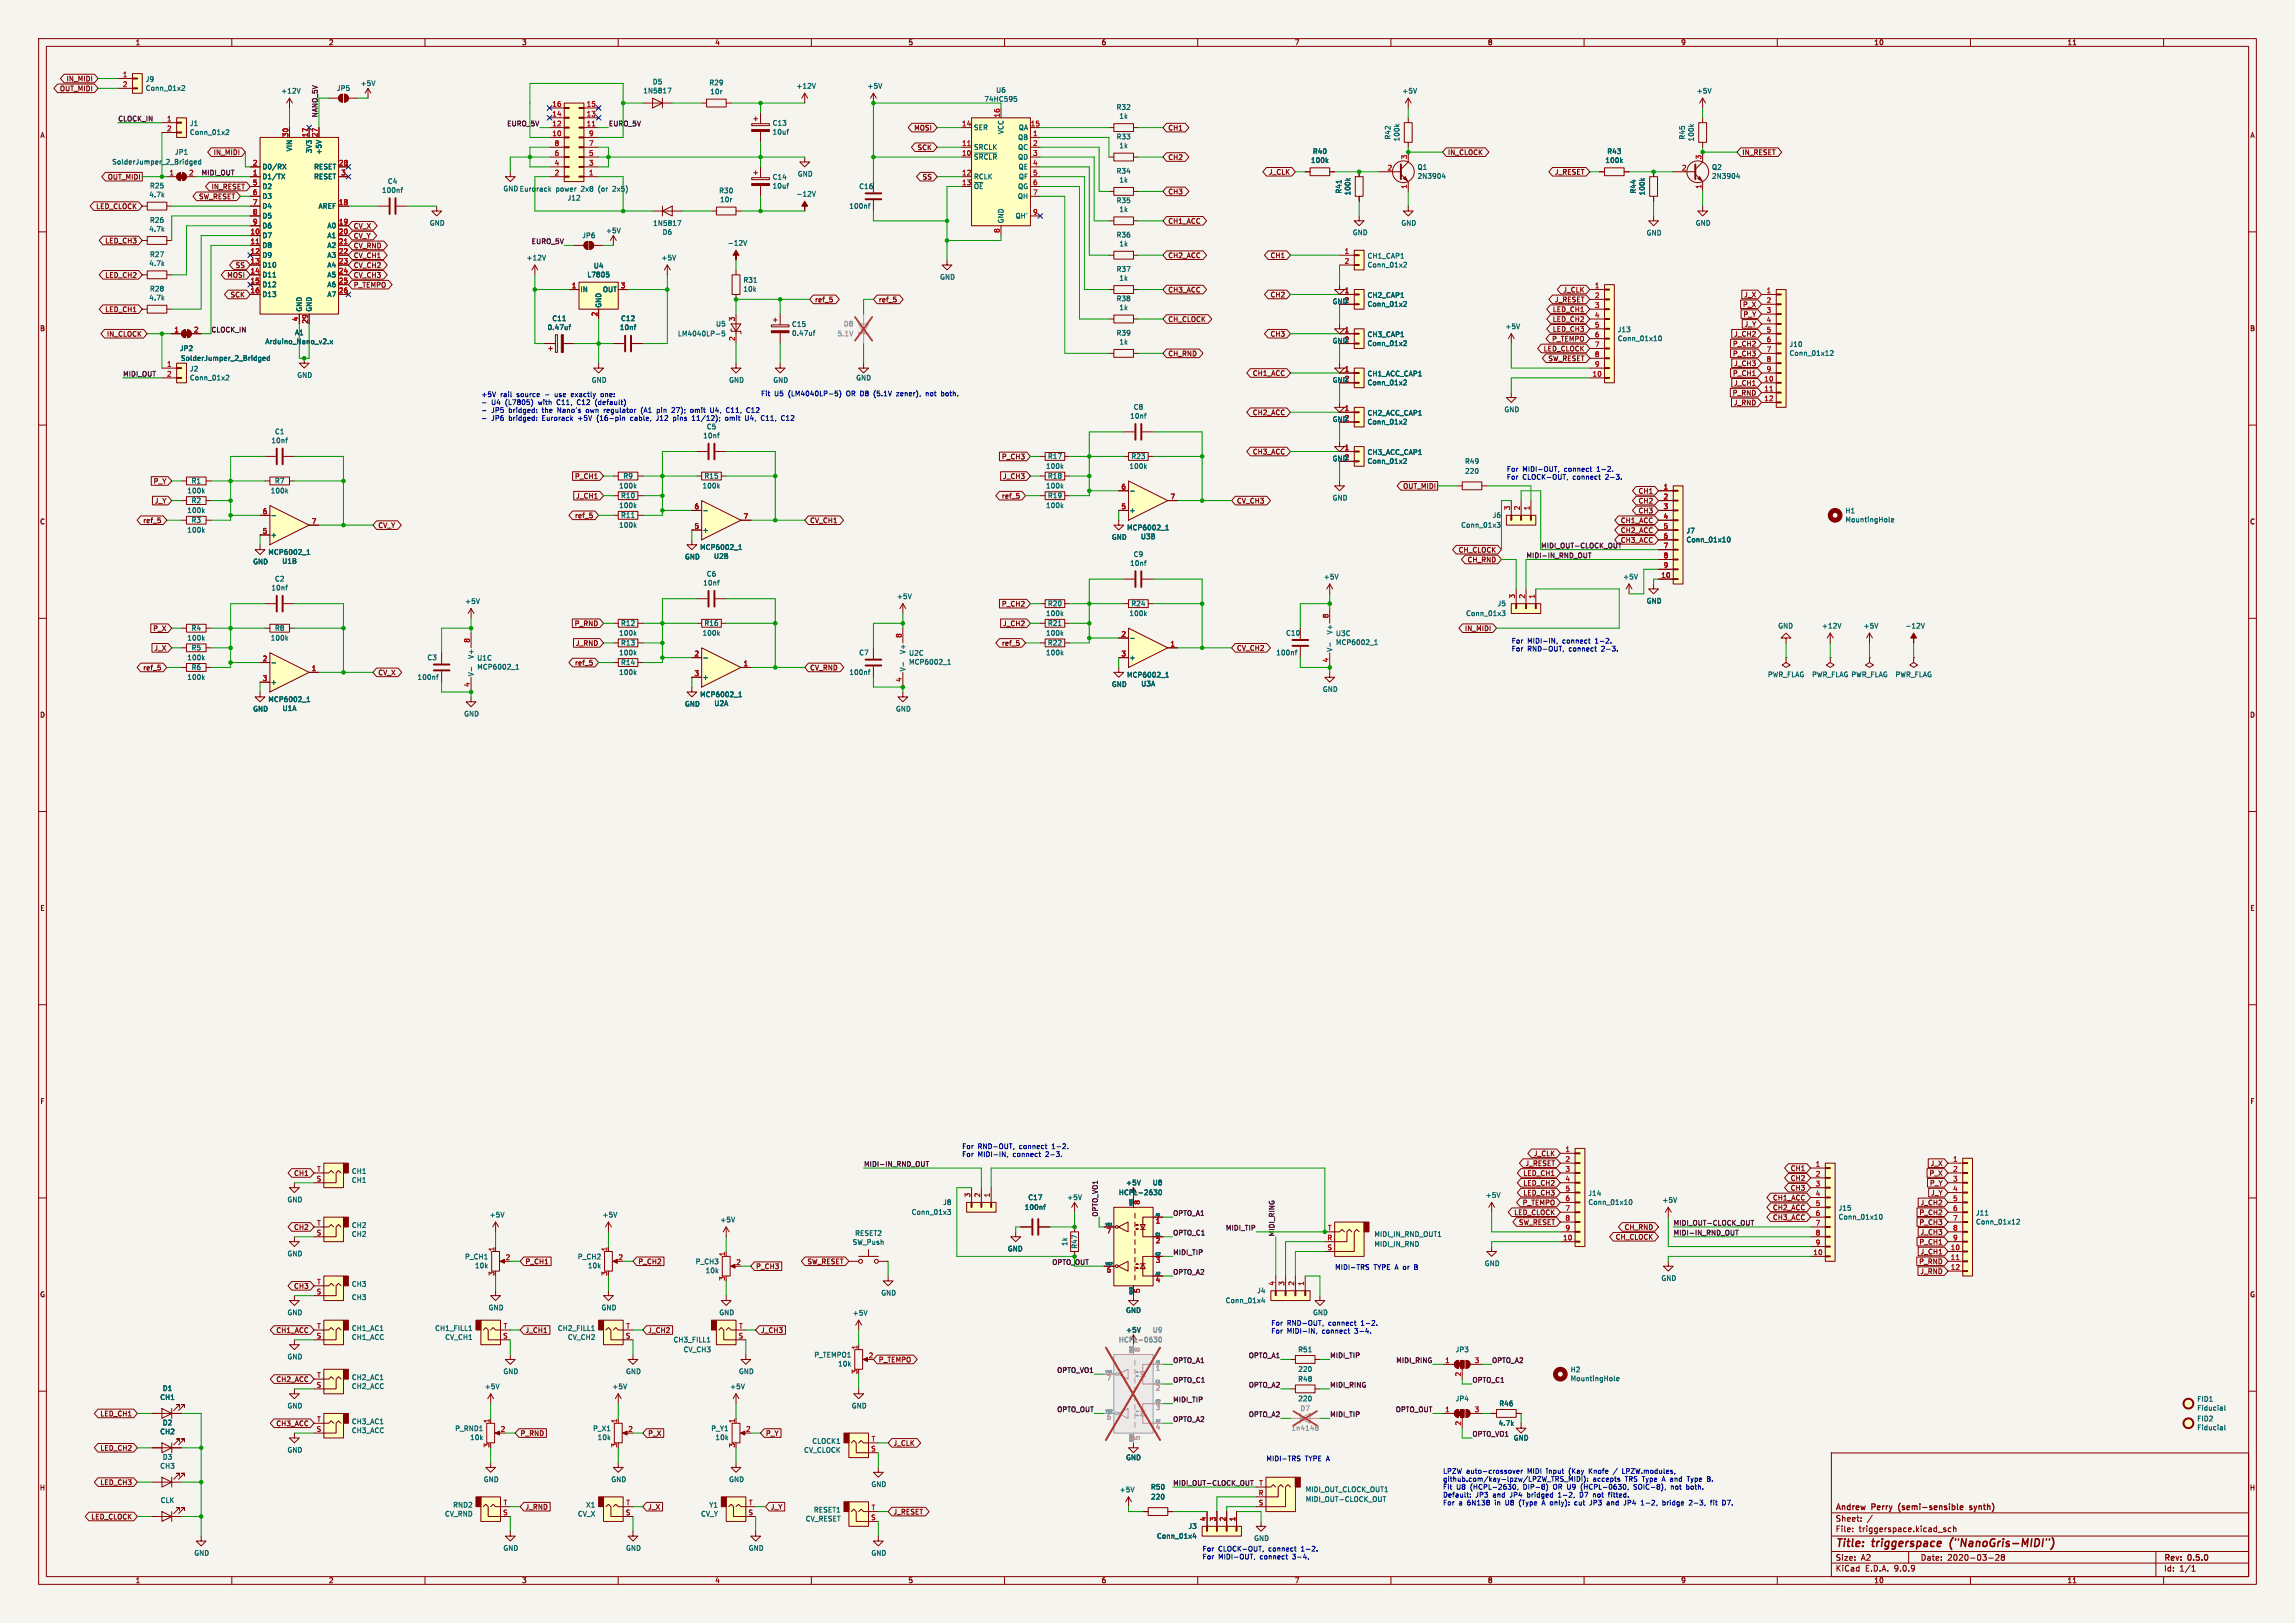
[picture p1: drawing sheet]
<svg xmlns="http://www.w3.org/2000/svg" width="594mm" height="420mm" viewBox="0 0 594 420" stroke-linecap="round" stroke-linejoin="round" font-family="sans-serif">
<defs><g id="words">
<g font-size="2.8" fill="#840000">
<text x="475" y="400.9">Title:</text>
<text x="484.7" y="400.9">triggerspace</text>
<text x="505.6" y="400.9">(&quot;NanoGris-MIDI&quot;)</text>
</g>
<g font-size="2.1" fill="#840000">
<text x="475" y="394">Sheet:</text>
<text x="475" y="391.2">Andrew</text>
<text x="484.5" y="391.2">Perry</text>
<text x="492.1" y="391.2">(semi-sensible</text>
<text x="511.1" y="391.2">synth)</text>
<text x="475" y="396.7">File:</text>
<text x="481.1" y="396.7">triggerspace.kicad_sch</text>
<text x="475" y="406.9">KiCad</text>
<text x="475" y="404.1">Size:</text>
<text x="481.7" y="404.1">A2</text>
<text x="482.7" y="406.9">E.D.A.</text>
<text x="490.3" y="406.9">9.0.9</text>
<text x="497" y="404.1">Date:</text>
<text x="504" y="404.1">2020-03-28</text>
<text x="560" y="404.3">Rev:</text>
<text x="560" y="406.9">Id:</text>
<text x="564.1" y="406.9">1/1</text>
<text x="566.4" y="404.3">0.5.0</text>
</g>
<g font-size="1.8" fill="#840000">
<text x="35" y="11.9">1</text>
<text x="85" y="11.9">2</text>
<text x="135" y="11.9">3</text>
<text x="185" y="11.9">4</text>
<text x="235" y="11.9">5</text>
<text x="285" y="11.9">6</text>
<text x="335" y="11.9">7</text>
<text x="385" y="11.9">8</text>
<text x="435" y="11.9">9</text>
<text x="485" y="11.9">10</text>
<text x="535" y="11.9">11</text>
<text x="15.4" y="23.8">OUT_MIDI</text>
<text x="17.1" y="21.3">IN_MIDI</text>
<text x="10.3" y="35.9">A</text>
<text x="236.5" y="34">MOSI</text>
<text x="302.3" y="34">CH1</text>
<text x="582.3" y="35.9">A</text>
<text x="55.2" y="40.3">IN_MIDI</text>
<text x="237.3" y="39.1">SCK</text>
<text x="302.3" y="41.6">CH2</text>
<text x="374.6" y="40.3">IN_CLOCK</text>
<text x="450.8" y="40.3">IN_RESET</text>
<text x="27.8" y="46.7">OUT_MIDI</text>
<text x="238.7" y="46.7">SS</text>
<text x="328.3" y="45.4">J_CLK</text>
<text x="402.3" y="45.4">J_RESET</text>
<text x="51.4" y="51.8">SW_RESET</text>
<text x="54.6" y="49.2">IN_RESET</text>
<text x="302.3" y="50.5">CH3</text>
<text x="24.8" y="54.3">LED_CLOCK</text>
<text x="91.4" y="59.4">CV_X</text>
<text x="302.3" y="58.1">CH1_ACC</text>
<text x="27.1" y="63.2">LED_CH3</text>
<text x="91.4" y="64.5">CV_RND</text>
<text x="91.4" y="61.9">CV_Y</text>
<text x="60.9" y="69.5">SS</text>
<text x="91.4" y="67">CV_CH1</text>
<text x="91.4" y="69.5">CV_CH2</text>
<text x="302.3" y="67">CH2_ACC</text>
<text x="328.7" y="67">CH1</text>
<text x="27.1" y="72.1">LED_CH2</text>
<text x="58.7" y="72.1">MOSI</text>
<text x="59.5" y="77.2">SCK</text>
<text x="91.4" y="74.6">P_TEMPO</text>
<text x="91.4" y="72.1">CV_CH3</text>
<text x="302.3" y="75.9">CH3_ACC</text>
<text x="328.7" y="77.2">CH2</text>
<text x="404.5" y="75.9">J_CLK</text>
<text x="451.3" y="77.2">J_X</text>
<text x="27.1" y="81">LED_CH1</text>
<text x="210.8" y="78.4">ref_5</text>
<text x="227.3" y="78.4">ref_5</text>
<text x="302.3" y="83.5">CH_CLOCK</text>
<text x="401.8" y="83.5">LED_CH2</text>
<text x="401.8" y="81">LED_CH1</text>
<text x="402.3" y="78.4">J_RESET</text>
<text x="451" y="79.7">P_X</text>
<text x="451.1" y="82.2">P_Y</text>
<text x="10.3" y="85.9">B</text>
<text x="27.6" y="87.3">IN_CLOCK</text>
<text x="328.7" y="87.3">CH3</text>
<text x="401.6" y="88.6">P_TEMPO</text>
<text x="401.8" y="86">LED_CH3</text>
<text x="448.4" y="89.9">P_CH2</text>
<text x="448.7" y="87.3">J_CH2</text>
<text x="451.4" y="84.8">J_Y</text>
<text x="582.3" y="85.9">B</text>
<text x="302.3" y="92.4">CH_RND</text>
<text x="399.4" y="91.1">LED_CLOCK</text>
<text x="400.6" y="93.7">SW_RESET</text>
<text x="448.4" y="92.4">P_CH3</text>
<text x="448.7" y="94.9">J_CH3</text>
<text x="324.1" y="97.5">CH1_ACC</text>
<text x="448.4" y="97.5">P_CH1</text>
<text x="448.7" y="100">J_CH1</text>
<text x="324.1" y="107.6">CH2_ACC</text>
<text x="448.3" y="102.6">P_RND</text>
<text x="448.7" y="105.1">J_RND</text>
<text x="259.2" y="119.1">P_CH3</text>
<text x="324.1" y="117.8">CH3_ACC</text>
<text x="39.7" y="125.4">P_Y</text>
<text x="148.7" y="124.1">P_CH1</text>
<text x="259.5" y="124.1">J_CH3</text>
<text x="40" y="130.5">J_Y</text>
<text x="149" y="129.2">J_CH1</text>
<text x="259.2" y="129.2">ref_5</text>
<text x="320" y="130.5">CV_CH3</text>
<text x="363.1" y="126.7">OUT_MIDI</text>
<text x="424" y="128">CH1</text>
<text x="424" y="130.5">CH2</text>
<text x="10.3" y="135.9">C</text>
<text x="36.9" y="135.6">ref_5</text>
<text x="97.8" y="136.8">CV_Y</text>
<text x="148.7" y="134.3">ref_5</text>
<text x="209.5" y="135.6">CV_CH1</text>
<text x="419.4" y="135.6">CH1_ACC</text>
<text x="424" y="133">CH3</text>
<text x="582.3" y="135.9">C</text>
<text x="377.4" y="143.2">CH_CLOCK</text>
<text x="419.4" y="138.1">CH2_ACC</text>
<text x="379.7" y="145.7">CH_RND</text>
<text x="259.2" y="157.2">P_CH2</text>
<text x="39.5" y="163.5">P_X</text>
<text x="148.6" y="162.2">P_RND</text>
<text x="148.9" y="167.3">J_RND</text>
<text x="259.2" y="167.3">ref_5</text>
<text x="259.5" y="162.2">J_CH2</text>
<text x="379" y="163.5">IN_MIDI</text>
<text x="36.9" y="173.7">ref_5</text>
<text x="39.8" y="168.6">J_X</text>
<text x="148.7" y="172.4">ref_5</text>
<text x="209.5" y="173.7">CV_RND</text>
<text x="320" y="168.6">CV_CH2</text>
<text x="97.8" y="174.9">CV_X</text>
<text x="10.3" y="185.9">D</text>
<text x="582.3" y="185.9">D</text>
<text x="10.3" y="235.9">E</text>
<text x="582.3" y="235.9">E</text>
<text x="10.3" y="285.9">F</text>
<text x="582.3" y="285.9">F</text>
<text x="396.9" y="299.4">J_CLK</text>
<text x="76" y="304.5">CH1</text>
<text x="394.2" y="304.5">LED_CH1</text>
<text x="394.7" y="301.9">J_RESET</text>
<text x="463.3" y="305.8">CH2</text>
<text x="463.3" y="303.2">CH1</text>
<text x="499.3" y="304.5">P_X</text>
<text x="499.6" y="301.9">J_X</text>
<text x="394.2" y="307">LED_CH2</text>
<text x="394.2" y="309.6">LED_CH3</text>
<text x="458.8" y="310.8">CH1_ACC</text>
<text x="463.3" y="308.3">CH3</text>
<text x="499.4" y="307">P_Y</text>
<text x="499.7" y="309.6">J_Y</text>
<text x="391.8" y="314.6">LED_CLOCK</text>
<text x="393" y="317.2">SW_RESET</text>
<text x="394" y="312.1">P_TEMPO</text>
<text x="458.8" y="313.4">CH2_ACC</text>
<text x="458.8" y="315.9">CH3_ACC</text>
<text x="496.7" y="317.2">P_CH3</text>
<text x="496.7" y="314.6">P_CH2</text>
<text x="497" y="312.1">J_CH2</text>
<text x="76" y="318.5">CH2</text>
<text x="418.1" y="321">CH_CLOCK</text>
<text x="420.3" y="318.5">CH_RND</text>
<text x="496.7" y="322.3">P_CH1</text>
<text x="497" y="319.7">J_CH3</text>
<text x="135.9" y="327.3">P_CH1</text>
<text x="165.1" y="327.3">P_CH2</text>
<text x="195.6" y="328.6">P_CH3</text>
<text x="208.9" y="327.3">SW_RESET</text>
<text x="496.6" y="327.3">P_RND</text>
<text x="496.9" y="329.9">J_RND</text>
<text x="497" y="324.8">J_CH1</text>
<text x="10.3" y="335.9">G</text>
<text x="76" y="333.7">CH3</text>
<text x="582.3" y="335.9">G</text>
<text x="71.4" y="345.1">CH1_ACC</text>
<text x="135.9" y="345.1">J_CH1</text>
<text x="167.6" y="345.1">J_CH2</text>
<text x="196.8" y="345.1">J_CH3</text>
<text x="227.3" y="352.7">P_TEMPO</text>
<text x="71.4" y="357.8">CH2_ACC</text>
<text x="25.9" y="366.7">LED_CH1</text>
<text x="71.4" y="369.3">CH3_ACC</text>
<text x="134.6" y="371.8">P_RND</text>
<text x="167.6" y="371.8">P_X</text>
<text x="198.1" y="371.8">P_Y</text>
<text x="25.9" y="375.6">LED_CH2</text>
<text x="231.1" y="374.3">J_CLK</text>
<text x="10.2" y="385.9">H</text>
<text x="25.9" y="384.5">LED_CH3</text>
<text x="582.2" y="385.9">H</text>
<text x="23.5" y="393.4">LED_CLOCK</text>
<text x="135.9" y="390.8">J_RND</text>
<text x="167.6" y="390.8">J_X</text>
<text x="199.4" y="390.8">J_Y</text>
<text x="231.1" y="392.1">J_RESET</text>
<text x="35" y="409.9">1</text>
<text x="85" y="409.9">2</text>
<text x="135" y="409.9">3</text>
<text x="185" y="409.9">4</text>
<text x="235" y="409.9">5</text>
<text x="285" y="409.9">6</text>
<text x="335" y="409.9">7</text>
<text x="385" y="409.9">8</text>
<text x="435" y="409.9">9</text>
<text x="485" y="409.9">10</text>
<text x="535" y="409.9">11</text>
</g>
<g font-size="1.8" fill="#a90000">
<text x="31.7" y="20.1">1</text>
<text x="31.7" y="22.6">2</text>
<text x="142.8" y="27.7">16</text>
<text x="151.7" y="27.7">15</text>
<text x="43.1" y="31.5">1</text>
<text x="43.1" y="34">2</text>
<text x="74.7" y="35.6" transform="rotate(-90 74.7 35.6)">30</text>
<text x="79.8" y="35.6" transform="rotate(-90 79.8 35.6)">17</text>
<text x="82.3" y="35.6" transform="rotate(-90 82.3 35.6)">27</text>
<text x="142.8" y="35.3">10</text>
<text x="142.8" y="32.8">12</text>
<text x="142.8" y="30.2">14</text>
<text x="151.7" y="32.8">11</text>
<text x="151.7" y="30.2">13</text>
<text x="152.3" y="35.3">9</text>
<text x="248.9" y="32.8">14</text>
<text x="258.8" y="30.5" transform="rotate(-90 258.8 30.5)">16</text>
<text x="266.7" y="32.8">15</text>
<text x="267.3" y="35.3">1</text>
<text x="143.4" y="40.4">6</text>
<text x="143.4" y="37.8">8</text>
<text x="152.3" y="40.4">5</text>
<text x="152.3" y="37.8">7</text>
<text x="248.9" y="37.8">11</text>
<text x="248.9" y="40.4">10</text>
<text x="267.3" y="37.8">2</text>
<text x="267.3" y="40.4">3</text>
<text x="364.2" y="41.3" transform="rotate(-90 364.2 41.3)">3</text>
<text x="440.4" y="41.3" transform="rotate(-90 440.4 41.3)">3</text>
<text x="43.7" y="45.5">1</text>
<text x="48.8" y="45.5">2</text>
<text x="65.3" y="42.9">2</text>
<text x="65.3" y="45.5">1</text>
<text x="87.6" y="42.9">28</text>
<text x="88.2" y="45.5">3</text>
<text x="143.4" y="45.5">2</text>
<text x="143.4" y="42.9">4</text>
<text x="152.3" y="45.5">1</text>
<text x="152.3" y="42.9">3</text>
<text x="248.9" y="45.5">12</text>
<text x="267.3" y="42.9">4</text>
<text x="267.3" y="45.5">5</text>
<text x="359" y="44.2">2</text>
<text x="435.2" y="44.2">2</text>
<text x="65.3" y="48">5</text>
<text x="65.3" y="50.5">6</text>
<text x="65.3" y="53.1">7</text>
<text x="87.6" y="53.1">18</text>
<text x="248.9" y="48">13</text>
<text x="267.3" y="48">6</text>
<text x="267.3" y="50.5">7</text>
<text x="364.2" y="49" transform="rotate(-90 364.2 49)">1</text>
<text x="440.4" y="49" transform="rotate(-90 440.4 49)">1</text>
<text x="65.3" y="55.6">8</text>
<text x="65.3" y="58.2">9</text>
<text x="87.6" y="58.2">19</text>
<text x="267.3" y="55.6">9</text>
<text x="64.7" y="60.7">10</text>
<text x="64.7" y="63.2">11</text>
<text x="64.7" y="65.8">12</text>
<text x="87.6" y="60.7">20</text>
<text x="87.6" y="63.2">21</text>
<text x="87.6" y="65.8">22</text>
<text x="258.8" y="60.4" transform="rotate(-90 258.8 60.4)">8</text>
<text x="347.9" y="65.8">1</text>
<text x="64.7" y="68.3">13</text>
<text x="64.7" y="70.9">14</text>
<text x="87.6" y="68.3">23</text>
<text x="87.6" y="70.9">24</text>
<text x="347.9" y="68.3">2</text>
<text x="64.7" y="73.4">15</text>
<text x="64.7" y="75.9">16</text>
<text x="87.6" y="73.4">25</text>
<text x="87.6" y="75.9">26</text>
<text x="147.9" y="74.7">1</text>
<text x="160.6" y="74.7">3</text>
<text x="347.9" y="75.9">1</text>
<text x="412.7" y="74.7">1</text>
<text x="412.7" y="77.2">2</text>
<text x="457.1" y="75.9">1</text>
<text x="77.2" y="83.3" transform="rotate(-90 77.2 83.3)">4</text>
<text x="79.8" y="83.9" transform="rotate(-90 79.8 83.9)">29</text>
<text x="154.7" y="82" transform="rotate(-90 154.7 82)">2</text>
<text x="190.2" y="83.3" transform="rotate(-90 190.2 83.3)">3</text>
<text x="412.7" y="79.8">3</text>
<text x="412.7" y="82.3">4</text>
<text x="457.1" y="78.5">2</text>
<text x="457.1" y="81">3</text>
<text x="457.1" y="83.6">4</text>
<text x="45" y="86.1">1</text>
<text x="50.1" y="86.1">2</text>
<text x="190.2" y="88.3" transform="rotate(-90 190.2 88.3)">2</text>
<text x="347.9" y="86.1">1</text>
<text x="412.7" y="84.8">5</text>
<text x="412.7" y="87.4">6</text>
<text x="412.7" y="89.9">7</text>
<text x="457.1" y="86.1">5</text>
<text x="457.1" y="88.6">6</text>
<text x="43.1" y="95">1</text>
<text x="412.7" y="92.5">8</text>
<text x="412.7" y="95">9</text>
<text x="457.1" y="91.2">7</text>
<text x="457.1" y="93.7">8</text>
<text x="43.1" y="97.5">2</text>
<text x="347.9" y="96.3">1</text>
<text x="412.1" y="97.5">10</text>
<text x="456.5" y="98.8">10</text>
<text x="456.5" y="101.3">11</text>
<text x="457.1" y="96.3">9</text>
<text x="347.9" y="106.4">1</text>
<text x="456.5" y="103.9">12</text>
<text x="347.9" y="116.6">1</text>
<text x="179.6" y="131.8">6</text>
<text x="290.1" y="131.8">5</text>
<text x="290.1" y="126.7">6</text>
<text x="302.8" y="129.3">7</text>
<text x="430.5" y="126.7">1</text>
<text x="430.5" y="129.3">2</text>
<text x="430.5" y="131.8">3</text>
<text x="67.9" y="133.1">6</text>
<text x="80.6" y="135.6">7</text>
<text x="179.6" y="136.9">5</text>
<text x="192.3" y="134.4">7</text>
<text x="390.9" y="132.2" transform="rotate(-90 390.9 132.2)">3</text>
<text x="393.4" y="132.2" transform="rotate(-90 393.4 132.2)">2</text>
<text x="396" y="132.2" transform="rotate(-90 396 132.2)">1</text>
<text x="430.5" y="134.4">4</text>
<text x="430.5" y="136.9">5</text>
<text x="67.9" y="138.2">5</text>
<text x="430.5" y="139.4">6</text>
<text x="430.5" y="142">7</text>
<text x="429.9" y="149.6">10</text>
<text x="430.5" y="144.5">8</text>
<text x="430.5" y="147.1">9</text>
<text x="392.2" y="155" transform="rotate(-90 392.2 155)">3</text>
<text x="394.7" y="155" transform="rotate(-90 394.7 155)">2</text>
<text x="397.3" y="155" transform="rotate(-90 397.3 155)">1</text>
<text x="343.9" y="160.1" transform="rotate(-90 343.9 160.1)">8</text>
<text x="121.7" y="166.4" transform="rotate(-90 121.7 166.4)">8</text>
<text x="233.4" y="165.2" transform="rotate(-90 233.4 165.2)">8</text>
<text x="290.1" y="164.8">2</text>
<text x="302.8" y="167.4">1</text>
<text x="67.9" y="171.2">2</text>
<text x="80.6" y="173.7">1</text>
<text x="179.6" y="169.9">2</text>
<text x="192.3" y="172.5">1</text>
<text x="290.1" y="169.9">3</text>
<text x="343.9" y="171.5" transform="rotate(-90 343.9 171.5)">4</text>
<text x="67.9" y="176.3">3</text>
<text x="121.7" y="177.9" transform="rotate(-90 121.7 177.9)">4</text>
<text x="179.6" y="175">3</text>
<text x="233.4" y="176.6" transform="rotate(-90 233.4 176.6)">4</text>
<text x="405.1" y="298.2">1</text>
<text x="81.8" y="305.8">S</text>
<text x="82" y="303.3">T</text>
<text x="405.1" y="300.7">2</text>
<text x="405.1" y="303.3">3</text>
<text x="405.1" y="305.8">4</text>
<text x="469.8" y="302">1</text>
<text x="469.8" y="304.5">2</text>
<text x="505.4" y="300.7">1</text>
<text x="505.4" y="303.3">2</text>
<text x="505.4" y="305.8">3</text>
<text x="251.2" y="310" transform="rotate(-90 251.2 310)">3</text>
<text x="253.7" y="310" transform="rotate(-90 253.7 310)">2</text>
<text x="256.3" y="310" transform="rotate(-90 256.3 310)">1</text>
<text x="295.4" y="311.9" transform="rotate(-90 295.4 311.9)">8</text>
<text x="405.1" y="308.4">5</text>
<text x="405.1" y="310.9">6</text>
<text x="469.8" y="307.1">3</text>
<text x="469.8" y="309.6">4</text>
<text x="505.4" y="308.4">4</text>
<text x="505.4" y="310.9">5</text>
<text x="82" y="317.2">T</text>
<text x="299" y="316.9">1</text>
<text x="405.1" y="313.4">7</text>
<text x="405.1" y="316">8</text>
<text x="469.8" y="312.2">5</text>
<text x="469.8" y="314.7">6</text>
<text x="469.8" y="317.2">7</text>
<text x="505.4" y="313.4">6</text>
<text x="505.4" y="316">7</text>
<text x="81.8" y="319.8">S</text>
<text x="128" y="323.9" transform="rotate(-90 128 323.9)">1</text>
<text x="157.2" y="323.9" transform="rotate(-90 157.2 323.9)">1</text>
<text x="286.3" y="319.5">7</text>
<text x="299" y="322">2</text>
<text x="343.4" y="321.1">R</text>
<text x="343.5" y="323.6">S</text>
<text x="343.6" y="318.5">T</text>
<text x="404.5" y="321.1">10</text>
<text x="405.1" y="318.5">9</text>
<text x="469.8" y="319.8">8</text>
<text x="469.8" y="322.3">9</text>
<text x="504.8" y="323.6">10</text>
<text x="505.4" y="318.5">8</text>
<text x="505.4" y="321.1">9</text>
<text x="130.7" y="326.1">2</text>
<text x="159.9" y="326.1">2</text>
<text x="187.7" y="325.2" transform="rotate(-90 187.7 325.2)">1</text>
<text x="190.4" y="327.4">2</text>
<text x="286.3" y="329.6">6</text>
<text x="299" y="327.1">3</text>
<text x="469.2" y="324.9">10</text>
<text x="504.8" y="326.1">11</text>
<text x="504.8" y="328.7">12</text>
<text x="81.8" y="335">S</text>
<text x="82" y="332.5">T</text>
<text x="128" y="330.3" transform="rotate(-90 128 330.3)">3</text>
<text x="157.2" y="330.3" transform="rotate(-90 157.2 330.3)">3</text>
<text x="187.7" y="331.5" transform="rotate(-90 187.7 331.5)">3</text>
<text x="295.4" y="334.7" transform="rotate(-90 295.4 334.7)">5</text>
<text x="299" y="332.2">4</text>
<text x="329.9" y="332.8" transform="rotate(-90 329.9 332.8)">4</text>
<text x="332.5" y="332.8" transform="rotate(-90 332.5 332.8)">3</text>
<text x="335" y="332.8" transform="rotate(-90 335 332.8)">2</text>
<text x="337.6" y="332.8" transform="rotate(-90 337.6 332.8)">1</text>
<text x="81.8" y="346.5">S</text>
<text x="82" y="343.9">T</text>
<text x="130.1" y="346.5">S</text>
<text x="130.2" y="343.9">T</text>
<text x="161.9" y="346.5">S</text>
<text x="162" y="343.9">T</text>
<text x="191.1" y="346.5">S</text>
<text x="191.2" y="343.9">T</text>
<text x="222" y="349.3" transform="rotate(-90 222 349.3)">1</text>
<text x="224.7" y="351.5">2</text>
<text x="373.9" y="352.8">1</text>
<text x="381.6" y="352.8">3</text>
<text x="81.8" y="359.2">S</text>
<text x="82" y="356.6">T</text>
<text x="222" y="355.7" transform="rotate(-90 222 355.7)">3</text>
<text x="378.2" y="356.3" transform="rotate(-90 378.2 356.3)">2</text>
<text x="373.9" y="365.5">1</text>
<text x="381.6" y="365.5">3</text>
<text x="81.8" y="370.6">S</text>
<text x="82" y="368">T</text>
<text x="126.7" y="368.4" transform="rotate(-90 126.7 368.4)">1</text>
<text x="129.5" y="370.6">2</text>
<text x="159.8" y="368.4" transform="rotate(-90 159.8 368.4)">1</text>
<text x="162.5" y="370.6">2</text>
<text x="190.2" y="368.4" transform="rotate(-90 190.2 368.4)">1</text>
<text x="193" y="370.6">2</text>
<text x="378.2" y="369" transform="rotate(-90 378.2 369)">2</text>
<text x="126.7" y="374.7" transform="rotate(-90 126.7 374.7)">3</text>
<text x="159.8" y="374.7" transform="rotate(-90 159.8 374.7)">3</text>
<text x="190.2" y="374.7" transform="rotate(-90 190.2 374.7)">3</text>
<text x="225.4" y="375.7">S</text>
<text x="225.5" y="373.1">T</text>
<text x="130.2" y="389.6">T</text>
<text x="162" y="389.6">T</text>
<text x="193.7" y="389.6">T</text>
<text x="325.7" y="387.1">R</text>
<text x="325.7" y="389.6">S</text>
<text x="325.8" y="384.6">T</text>
<text x="130.1" y="392.2">S</text>
<text x="161.9" y="392.2">S</text>
<text x="193.6" y="392.2">S</text>
<text x="225.4" y="393.4">S</text>
<text x="225.5" y="390.9">T</text>
<text x="312.2" y="393.8" transform="rotate(-90 312.2 393.8)">4</text>
<text x="314.7" y="393.8" transform="rotate(-90 314.7 393.8)">3</text>
<text x="317.2" y="393.8" transform="rotate(-90 317.2 393.8)">2</text>
<text x="319.8" y="393.8" transform="rotate(-90 319.8 393.8)">1</text>
</g>
<g font-size="1.8" fill="#006464">
<text x="37.6" y="21.4">J9</text>
<text x="37.6" y="23.7">Conn_01x2</text>
<text x="87.1" y="23.7">JP5</text>
<text x="93.2" y="22.5">+5V</text>
<text x="168.8" y="22">D5</text>
<text x="183.5" y="22.3">R29</text>
<text x="206" y="23.1">+12V</text>
<text x="224.4" y="23.1">+5V</text>
<text x="72.7" y="24.4">+12V</text>
<text x="166.4" y="24.4">1N5817</text>
<text x="183.7" y="24.6">10r</text>
<text x="254.7" y="26.5">74HC595</text>
<text x="257.7" y="24.2">U6</text>
<text x="288.9" y="28.6">R32</text>
<text x="362.8" y="24.4">+5V</text>
<text x="439" y="24.4">+5V</text>
<text x="49" y="32.8">J1</text>
<text x="49" y="35.1">Conn_01x2</text>
<text x="199.9" y="35">10uf</text>
<text x="199.9" y="32.7">C13</text>
<text x="252" y="33.9">SER</text>
<text x="259.9" y="34.8" transform="rotate(-90 259.9 34.8)">VCC</text>
<text x="263.6" y="33.9">QA</text>
<text x="289.6" y="30.9">1k</text>
<text x="45.2" y="40.2">JP1</text>
<text x="75.8" y="39.3" transform="rotate(-90 75.8 39.3)">VIN</text>
<text x="80.9" y="39.8" transform="rotate(-90 80.9 39.8)">3V3</text>
<text x="83.4" y="40.1" transform="rotate(-90 83.4 40.1)">+5V</text>
<text x="252" y="39">SRCLK</text>
<text x="252" y="41.5">~{SRCLR}</text>
<text x="263.4" y="36.4">QB</text>
<text x="263.4" y="39">QC</text>
<text x="263.4" y="41.5">QD</text>
<text x="288.9" y="36.2">R33</text>
<text x="289.6" y="38.6">1k</text>
<text x="339.7" y="40.1">R40</text>
<text x="360.1" y="36.2" transform="rotate(-90 360.1 36.2)">R42</text>
<text x="362.4" y="36.7" transform="rotate(-90 362.4 36.7)">100k</text>
<text x="415.9" y="40.1">R43</text>
<text x="436.3" y="36.2" transform="rotate(-90 436.3 36.2)">R45</text>
<text x="438.6" y="36.7" transform="rotate(-90 438.6 36.7)">100k</text>
<text x="28.9" y="42.8">SolderJumper_2_Bridged</text>
<text x="67.8" y="44">D0/RX</text>
<text x="67.8" y="46.6">D1/TX</text>
<text x="81.2" y="44">RESET</text>
<text x="81.2" y="46.6">RESET</text>
<text x="100.3" y="47.8">C4</text>
<text x="199.9" y="46.7">C14</text>
<text x="206.4" y="45.9">GND</text>
<text x="252" y="46.6">RCLK</text>
<text x="263.5" y="44">QE</text>
<text x="263.6" y="46.6">QF</text>
<text x="288.9" y="45.1">R34</text>
<text x="289.6" y="47.4">1k</text>
<text x="339.2" y="42.4">100k</text>
<text x="366.8" y="44.1">Q1</text>
<text x="366.8" y="46.5">2N3904</text>
<text x="415.4" y="42.4">100k</text>
<text x="443" y="44.1">Q2</text>
<text x="443" y="46.5">2N3904</text>
<text x="38.5" y="51.3">4.7k</text>
<text x="38.7" y="48.9">R25</text>
<text x="67.8" y="49.1">D2</text>
<text x="67.8" y="51.7">D3</text>
<text x="98.7" y="50.1">100nf</text>
<text x="130.2" y="49.7">GNDEurorack</text>
<text x="143.9" y="49.8">power</text>
<text x="146.8" y="52.1">J12</text>
<text x="150.5" y="49.8">2x8</text>
<text x="155.1" y="49.8">(or</text>
<text x="159.1" y="49.8">2x5)</text>
<text x="186" y="50.2">R30</text>
<text x="186.3" y="52.5">10r</text>
<text x="199.9" y="49">10uf</text>
<text x="206" y="51.1">-12V</text>
<text x="222.3" y="49.1">C16</text>
<text x="252" y="49.1">~{OE}</text>
<text x="263.3" y="51.7">QH</text>
<text x="263.4" y="49.1">QG</text>
<text x="288.9" y="52.8">R35</text>
<text x="347.4" y="50.2" transform="rotate(-90 347.4 50.2)">R41</text>
<text x="349.7" y="50.7" transform="rotate(-90 349.7 50.7)">100k</text>
<text x="423.6" y="50.2" transform="rotate(-90 423.6 50.2)">R44</text>
<text x="425.9" y="50.7" transform="rotate(-90 425.9 50.7)">100k</text>
<text x="38.7" y="57.8">R26</text>
<text x="67.8" y="54.2">D4</text>
<text x="67.8" y="56.7">D5</text>
<text x="67.8" y="59.3">D6</text>
<text x="82.3" y="54.2">AREF</text>
<text x="84.6" y="59.3">A0</text>
<text x="111.1" y="58.6">GND</text>
<text x="168.9" y="58.6">1N5817</text>
<text x="219.7" y="54.2">100nf</text>
<text x="259.9" y="57.9" transform="rotate(-90 259.9 57.9)">GND</text>
<text x="262.7" y="56.7">QH'</text>
<text x="289.6" y="55.1">1k</text>
<text x="362.6" y="58.6">GND</text>
<text x="438.8" y="58.6">GND</text>
<text x="38.5" y="60.1">4.7k</text>
<text x="67.8" y="61.8">D7</text>
<text x="67.8" y="64.4">D8</text>
<text x="84.6" y="61.8">A1</text>
<text x="84.6" y="64.4">A2</text>
<text x="150.6" y="61.8">JP6</text>
<text x="156.7" y="60.6">+5V</text>
<text x="171.4" y="61">D6</text>
<text x="188.2" y="63.8">-12V</text>
<text x="288.9" y="61.6">R36</text>
<text x="289.6" y="64">1k</text>
<text x="350" y="61.1">GND</text>
<text x="426.1" y="61.1">GND</text>
<text x="38.5" y="69">4.7k</text>
<text x="38.7" y="66.7">R27</text>
<text x="67.8" y="66.9">D9</text>
<text x="67.8" y="69.4">D10</text>
<text x="67.8" y="72">D11</text>
<text x="84.6" y="66.9">A3</text>
<text x="84.6" y="69.4">A4</text>
<text x="84.6" y="72">A5</text>
<text x="136.2" y="67.6">+12V</text>
<text x="151.9" y="72">L7805</text>
<text x="153.6" y="69.6">U4</text>
<text x="171.1" y="67.6">+5V</text>
<text x="288.9" y="70.5">R37</text>
<text x="353.8" y="67.1">CH1_CAP1</text>
<text x="353.8" y="69.4">Conn_01x2</text>
<text x="38.5" y="77.9">4.7k</text>
<text x="38.7" y="75.6">R28</text>
<text x="67.8" y="74.5">D12</text>
<text x="67.8" y="77.1">D13</text>
<text x="84.6" y="74.5">A6</text>
<text x="84.6" y="77.1">A7</text>
<text x="150.1" y="75.8">IN</text>
<text x="155.9" y="75.8">OUT</text>
<text x="192.3" y="75.7">10k</text>
<text x="192.3" y="73.4">R31</text>
<text x="243.2" y="72.6">GND</text>
<text x="289.6" y="72.8">1k</text>
<text x="353.8" y="77.3">CH2_CAP1</text>
<text x="78.3" y="80.8" transform="rotate(-90 78.3 80.8)">GND</text>
<text x="80.9" y="80.8" transform="rotate(-90 80.9 80.8)">GND</text>
<text x="142.8" y="83.3">C11</text>
<text x="155.8" y="79.8" transform="rotate(-90 155.8 79.8)">GND</text>
<text x="160.6" y="83.3">C12</text>
<text x="288.9" y="78.2">R38</text>
<text x="289.6" y="80.5">1k</text>
<text x="344.8" y="78.9">GND</text>
<text x="347.9" y="78.5">2</text>
<text x="353.8" y="79.6">Conn_01x2</text>
<text x="68.6" y="89.3">Arduino_Nano_v2.x</text>
<text x="76.2" y="86.9">A1</text>
<text x="141.6" y="85.6">0.47uf</text>
<text x="160.3" y="85.6">10nf</text>
<text x="175.3" y="87.2">LM4040LP-5</text>
<text x="185.2" y="84.7">U5</text>
<text x="204.9" y="84.8">C15</text>
<text x="204.9" y="87.1">0.47uf</text>
<text x="288.9" y="87">R39</text>
<text x="289.6" y="89.4">1k</text>
<text x="344.8" y="89.1">GND</text>
<text x="347.9" y="88.6">2</text>
<text x="353.8" y="87.4">CH3_CAP1</text>
<text x="353.8" y="89.7">Conn_01x2</text>
<text x="389.5" y="85.4">+5V</text>
<text x="418.6" y="88.5">Conn_01x10</text>
<text x="418.6" y="86.2">J13</text>
<text x="463.1" y="90">J10</text>
<text x="46.4" y="91">JP2</text>
<text x="46.7" y="93.6">SolderJumper_2_Bridged</text>
<text x="463.1" y="92.3">Conn_01x12</text>
<text x="49" y="96.3">J2</text>
<text x="49" y="98.6">Conn_01x2</text>
<text x="76.8" y="98">GND</text>
<text x="153" y="99.2">GND</text>
<text x="188.6" y="99.2">GND</text>
<text x="200" y="99.2">GND</text>
<text x="221.5" y="98.7">GND</text>
<text x="344.8" y="99.2">GND</text>
<text x="347.9" y="98.8">2</text>
<text x="353.8" y="97.6">CH1_ACC_CAP1</text>
<text x="353.8" y="99.9">Conn_01x2</text>
<text x="293.3" y="106.2">C8</text>
<text x="353.8" y="107.7">CH2_ACC_CAP1</text>
<text x="389.3" y="106.9">GND</text>
<text x="71" y="112.6">C1</text>
<text x="181.9" y="113.6">10nf</text>
<text x="182.8" y="111.3">C5</text>
<text x="292.4" y="108.5">10nf</text>
<text x="344.8" y="109.4">GND</text>
<text x="347.9" y="109">2</text>
<text x="353.8" y="110.1">Conn_01x2</text>
<text x="70.1" y="114.9">10nf</text>
<text x="271.1" y="119">R17</text>
<text x="292.7" y="119">R23</text>
<text x="344.8" y="119.6">GND</text>
<text x="347.9" y="119.1">2</text>
<text x="353.8" y="117.9">CH3_ACC_CAP1</text>
<text x="49.5" y="125.3">R1</text>
<text x="71" y="125.3">R7</text>
<text x="161.2" y="124.1">R9</text>
<text x="182.2" y="124.1">R15</text>
<text x="270.6" y="121.5">100k</text>
<text x="271.1" y="124.1">R18</text>
<text x="292.2" y="121.5">100k</text>
<text x="353.8" y="120.2">Conn_01x2</text>
<text x="379.1" y="120.2">R49</text>
<text x="379.1" y="122.8">220</text>
<text x="48.4" y="127.9">100k</text>
<text x="49.5" y="130.4">R2</text>
<text x="70" y="127.9">100k</text>
<text x="160.1" y="126.6">100k</text>
<text x="160.1" y="131.7">100k</text>
<text x="160.6" y="129.1">R10</text>
<text x="181.7" y="126.6">100k</text>
<text x="270.6" y="131.7">100k</text>
<text x="270.6" y="126.6">100k</text>
<text x="271.1" y="129.1">R19</text>
<text x="344.8" y="129.7">GND</text>
<text x="48.4" y="132.9">100k</text>
<text x="49.5" y="135.5">R3</text>
<text x="160.1" y="136.8">100k</text>
<text x="160.6" y="134.2">R11</text>
<text x="291.6" y="137.4">MCP6002_1</text>
<text x="292.2" y="132.9">+</text>
<text x="378.1" y="136.8">Conn_01x3</text>
<text x="386.2" y="134.2">J6</text>
<text x="477.5" y="133">H1</text>
<text x="477.5" y="135.4">MountingHole</text>
<text x="48.4" y="138">100k</text>
<text x="69.3" y="143.8">MCP6002_1</text>
<text x="70" y="139.3">+</text>
<text x="181.1" y="142.5">MCP6002_1</text>
<text x="181.7" y="138">+</text>
<text x="287.7" y="139.9">GND</text>
<text x="295.2" y="139.7">U3B</text>
<text x="436.4" y="138.2">J7</text>
<text x="436.4" y="140.5">Conn_01x10</text>
<text x="65.4" y="146.2">GND</text>
<text x="72.9" y="146.1">U1B</text>
<text x="177.2" y="145">GND</text>
<text x="182.8" y="149.4">C6</text>
<text x="184.7" y="144.8">U2B</text>
<text x="292.4" y="146.6">10nf</text>
<text x="293.3" y="144.3">C9</text>
<text x="70.1" y="153">10nf</text>
<text x="71" y="150.7">C2</text>
<text x="181.9" y="151.7">10nf</text>
<text x="232" y="155.2">+5V</text>
<text x="342.5" y="150.1">+5V</text>
<text x="420" y="150.1">+5V</text>
<text x="120.3" y="156.5">+5V</text>
<text x="270.6" y="159.6">100k</text>
<text x="271.1" y="157.1">R20</text>
<text x="292.2" y="159.6">100k</text>
<text x="292.7" y="157.1">R24</text>
<text x="379.3" y="159.6">Conn_01x3</text>
<text x="387.5" y="157.1">J5</text>
<text x="426.1" y="156.4">GND</text>
<text x="48.4" y="166">100k</text>
<text x="49.5" y="163.4">R4</text>
<text x="70" y="166">100k</text>
<text x="71" y="163.4">R8</text>
<text x="160.1" y="164.7">100k</text>
<text x="160.6" y="162.2">R12</text>
<text x="160.6" y="167.2">R13</text>
<text x="181.7" y="164.7">100k</text>
<text x="182.2" y="162.2">R16</text>
<text x="270.6" y="164.7">100k</text>
<text x="271.1" y="162.2">R21</text>
<text x="271.1" y="167.2">R22</text>
<text x="332.7" y="164.7">C10</text>
<text x="345" y="164.3" transform="rotate(-90 345 164.3)">V+</text>
<text x="345.7" y="167.1">MCP6002_1</text>
<text x="345.7" y="164.8">U3C</text>
<text x="460.1" y="162.8">GND</text>
<text x="471.4" y="162.8">+12V</text>
<text x="482.2" y="162.8">+5V</text>
<text x="493" y="162.8">-12V</text>
<text x="48.4" y="171">100k</text>
<text x="49.5" y="168.5">R5</text>
<text x="49.5" y="173.6">R6</text>
<text x="110.5" y="171">C3</text>
<text x="122.8" y="170.6" transform="rotate(-90 122.8 170.6)">V+</text>
<text x="123.4" y="173.5">MCP6002_1</text>
<text x="123.4" y="171.1">U1C</text>
<text x="160.1" y="169.8">100k</text>
<text x="160.6" y="172.3">R14</text>
<text x="222.3" y="169.8">C7</text>
<text x="234.5" y="173.9" transform="rotate(-90 234.5 173.9)">V-</text>
<text x="234.5" y="169.4" transform="rotate(-90 234.5 169.4)">V+</text>
<text x="235.2" y="172.2">MCP6002_1</text>
<text x="235.2" y="169.9">U2C</text>
<text x="270.6" y="169.8">100k</text>
<text x="292.2" y="171">+</text>
<text x="330.2" y="169.8">100nf</text>
<text x="345" y="168.8" transform="rotate(-90 345 168.8)">V-</text>
<text x="48.4" y="176.1">100k</text>
<text x="70" y="177.4">+</text>
<text x="108" y="176.1">100nf</text>
<text x="122.8" y="175.1" transform="rotate(-90 122.8 175.1)">V-</text>
<text x="160.1" y="174.9">100k</text>
<text x="181.7" y="176.1">+</text>
<text x="219.7" y="174.9">100nf</text>
<text x="287.7" y="178">GND</text>
<text x="291.6" y="175.5">MCP6002_1</text>
<text x="295.3" y="177.8">U3A</text>
<text x="342.3" y="179.2">GND</text>
<text x="457.5" y="175.4">PWR_FLAG</text>
<text x="468.9" y="175.4">PWR_FLAG PWR_FLAG</text>
<text x="490.5" y="175.4">PWR_FLAG</text>
<text x="65.4" y="184.3">GND</text>
<text x="69.3" y="181.9">MCP6002_1</text>
<text x="73" y="184.2">U1A</text>
<text x="120" y="185.6">GND</text>
<text x="177.2" y="183.1">GND</text>
<text x="181.1" y="180.6">MCP6002_1</text>
<text x="184.8" y="182.9">U2A</text>
<text x="231.8" y="184.3">GND</text>
<text x="90.9" y="304">CH1</text>
<text x="74.3" y="311.3">GND</text>
<text x="90.9" y="306.3">CH1</text>
<text x="266" y="310.7">C17</text>
<text x="276.1" y="310.7">+5V</text>
<text x="289.5" y="309.5">HCPL-2630</text>
<text x="291.3" y="306.9">+5V</text>
<text x="298.2" y="306.9">U8</text>
<text x="384.4" y="310.2">+5V</text>
<text x="411" y="312">Conn_01x10</text>
<text x="411" y="309.7">J14</text>
<text x="430.1" y="311.4">+5V</text>
<text x="90.9" y="317.9">CH2</text>
<text x="126.6" y="315.2">+5V</text>
<text x="155.8" y="315.2">+5V</text>
<text x="186.3" y="316.5">+5V</text>
<text x="235.8" y="314.6">Conn_01x3</text>
<text x="244" y="312">J8</text>
<text x="265.1" y="313.3">100nf</text>
<text x="475.8" y="315.8">Conn_01x10</text>
<text x="475.8" y="313.5">J15</text>
<text x="511.3" y="317.1">Conn_01x12</text>
<text x="511.3" y="314.8">J11</text>
<text x="90.9" y="320.2">CH2</text>
<text x="220.6" y="322.3">SW_Push</text>
<text x="221.2" y="320">RESET2</text>
<text x="276.5" y="322.5" transform="rotate(-90 276.5 322.5)">1k</text>
<text x="279" y="323.3" transform="rotate(-90 279 323.3)">R47</text>
<text x="355.6" y="320.3">MIDI_IN_RND_OUT1</text>
<text x="355.6" y="322.8">MIDI_IN_RND</text>
<text x="74.3" y="325.3">GND</text>
<text x="120.2" y="326.1">P_CH1</text>
<text x="122.8" y="328.4">10k</text>
<text x="149.4" y="326.1">P_CH2</text>
<text x="152" y="328.4">10k</text>
<text x="179.9" y="327.4">P_CH3</text>
<text x="182.5" y="329.7">10k</text>
<text x="260.7" y="324">GND</text>
<text x="384.2" y="327.8">GND</text>
<text x="90.9" y="333.2">CH3</text>
<text x="228" y="335.5">GND</text>
<text x="325.3" y="334.9">J4</text>
<text x="429.9" y="331.6">GND</text>
<text x="74.3" y="340.5">GND</text>
<text x="90.9" y="336.6">CH3</text>
<text x="126.4" y="339.3">GND</text>
<text x="155.6" y="339.3">GND</text>
<text x="186.1" y="340.5">GND</text>
<text x="220.6" y="340.6">+5V</text>
<text x="291.3" y="340">GND</text>
<text x="317.1" y="337.4">Conn_01x4</text>
<text x="339.7" y="340.5">GND</text>
<text x="90.9" y="344.6">CH1_AC1</text>
<text x="90.9" y="346.9">CH1_ACC</text>
<text x="112.5" y="344.6">CH1_FILL1</text>
<text x="115.1" y="346.9">CV_CH1</text>
<text x="144.3" y="344.6">CH2_FILL1</text>
<text x="146.9" y="346.9">CV_CH2</text>
<text x="174.2" y="347.6">CH3_FILL1</text>
<text x="291.3" y="345">+5V</text>
<text x="74.3" y="352">GND</text>
<text x="176.8" y="350.1">CV_CH3</text>
<text x="210.6" y="351.5">P_TEMPO1</text>
<text x="216.8" y="353.8">10k</text>
<text x="335.9" y="350.1">R51</text>
<text x="376.6" y="350.1">JP3</text>
<text x="90.9" y="357.3">CH2_AC1</text>
<text x="90.9" y="359.6">CH2_ACC</text>
<text x="125.3" y="359.7">+5V</text>
<text x="130.2" y="355.8">GND</text>
<text x="158.4" y="359.7">+5V</text>
<text x="161.9" y="355.8">GND</text>
<text x="188.8" y="359.7">+5V</text>
<text x="191.1" y="355.8">GND</text>
<text x="335.9" y="357.7">R48</text>
<text x="335.9" y="355.2">220</text>
<text x="406.4" y="355.3">H2</text>
<text x="406.4" y="357.6">MountingHole</text>
<text x="41.4" y="362.5">CH1</text>
<text x="42" y="360.1">D1</text>
<text x="74.3" y="364.7">GND</text>
<text x="220.3" y="364.7">GND</text>
<text x="335.9" y="362.8">220</text>
<text x="376.6" y="362.8">JP4</text>
<text x="387.9" y="364.1">R46</text>
<text x="568.6" y="362.9">FID1</text>
<text x="568.6" y="365.2">Fiducial</text>
<text x="41.4" y="371.3">CH2</text>
<text x="42" y="369">D2</text>
<text x="90.9" y="368.7">CH3_AC1</text>
<text x="90.9" y="371">CH3_ACC</text>
<text x="117.7" y="370.5">P_RND1</text>
<text x="153.4" y="370.5">P_X1</text>
<text x="184" y="370.5">P_Y1</text>
<text x="387.8" y="369.2">4.7k</text>
<text x="568.6" y="368">FID2</text>
<text x="568.6" y="370.3">Fiducial</text>
<text x="42" y="377.9">D3</text>
<text x="74.3" y="376.1">GND</text>
<text x="121.6" y="372.8">10k</text>
<text x="154.6" y="372.8">10k</text>
<text x="185.1" y="372.8">10k</text>
<text x="208" y="376.1">CV_CLOCK</text>
<text x="210.1" y="373.8">CLOCK1</text>
<text x="391.7" y="373">GND</text>
<text x="41.4" y="380.2">CH3</text>
<text x="125.1" y="383.7">GND</text>
<text x="158.1" y="383.7">GND</text>
<text x="188.6" y="383.7">GND</text>
<text x="291.3" y="378.1">GND</text>
<text x="41.5" y="389.1">CLK</text>
<text x="225.4" y="385">GND</text>
<text x="289.7" y="386.4">+5V</text>
<text x="297.8" y="385.7">R50</text>
<text x="297.8" y="388.2">220</text>
<text x="337.8" y="386.3">MIDI_OUT_CLOCK_OUT1</text>
<text x="337.8" y="388.8">MIDI_OUT-CLOCK_OUT</text>
<text x="115" y="392.6">CV_RND</text>
<text x="117.2" y="390.3">RND2</text>
<text x="149.5" y="392.6">CV_X</text>
<text x="151.6" y="390.3">X1</text>
<text x="181.3" y="392.6">CV_Y</text>
<text x="183.4" y="390.3">Y1</text>
<text x="208.4" y="393.9">CV_RESET</text>
<text x="210.5" y="391.6">RESET1</text>
<text x="307.5" y="395.8">J3</text>
<text x="130.2" y="401.5">GND</text>
<text x="161.9" y="401.5">GND</text>
<text x="193.7" y="401.5">GND</text>
<text x="299.3" y="398.4">Conn_01x4</text>
<text x="324.5" y="399">GND</text>
<text x="50.2" y="402.8">GND</text>
<text x="225.4" y="402.8">GND</text>
</g>
<g font-size="1.8" fill="#0f0f0f">
<text x="30.5" y="31.5">CLOCK_IN</text>
<text x="82.3" y="30.5" transform="rotate(-90 82.3 30.5)">NANO_5V</text>
<text x="131.2" y="32.8">EURO_5V</text>
<text x="157.5" y="32.8">EURO_5V</text>
<text x="52.1" y="45.5">MIDI_OUT</text>
<text x="137.5" y="63.2">EURO_5V</text>
<text x="54.6" y="86.1">CLOCK_IN</text>
<text x="31.7" y="97.5">MIDI_OUT</text>
<text x="398.8" y="142">MIDI_OUT-CLOCK_OUT</text>
<text x="419.4" y="140.7">CH3_ACC</text>
<text x="395" y="144.5">MIDI-IN_RND_OUT</text>
<text x="223.5" y="302">MIDI-IN_RND_OUT</text>
<text x="284.2" y="315" transform="rotate(-90 284.2 315)">OPTO_VO1</text>
<text x="303.5" y="314.7">OPTO_A1</text>
<text x="433.1" y="317.2">MIDI_OUT-CLOCK_OUT</text>
<text x="303.5" y="319.8">OPTO_C1</text>
<text x="317.2" y="318.5">MIDI_TIP</text>
<text x="329.9" y="320" transform="rotate(-90 329.9 320)">MIDI_RING</text>
<text x="433.1" y="319.8">MIDI-IN_RND_OUT</text>
<text x="272.2" y="327.4">OPTO_OUT</text>
<text x="303.5" y="329.9">OPTO_A2</text>
<text x="303.5" y="324.9">MIDI_TIP</text>
<text x="303.5" y="352.8">OPTO_A1</text>
<text x="323.1" y="351.5">OPTO_A1</text>
<text x="344.2" y="351.5">MIDI_TIP</text>
<text x="361.3" y="352.8">MIDI_RING</text>
<text x="386.1" y="352.8">OPTO_A2</text>
<text x="273.5" y="355.3">OPTO_VO1</text>
<text x="303.5" y="357.9">OPTO_C1</text>
<text x="323.1" y="359.1">OPTO_A2</text>
<text x="344.2" y="359.1">MIDI_RING</text>
<text x="381" y="357.9">OPTO_C1</text>
<text x="273.5" y="365.5">OPTO_OUT</text>
<text x="303.5" y="363">MIDI_TIP</text>
<text x="361.1" y="365.5">OPTO_OUT</text>
<text x="303.5" y="368">OPTO_A2</text>
<text x="323.1" y="366.8">OPTO_A2</text>
<text x="344.2" y="366.8">MIDI_TIP</text>
<text x="381" y="371.8">OPTO_VO1</text>
<text x="303.5" y="384.5">MIDI_OUT-CLOCK_OUT</text>
</g>
<g font-size="1.8" fill="#939391">
<text x="216.7" y="87.2">5.1V</text>
<text x="218.3" y="84.7">D8</text>
<text x="289.5" y="347.6">HCPL-0630</text>
<text x="298.2" y="345">U9</text>
<text x="336.5" y="365.4">D7</text>
<text x="334.1" y="370.4">1n4148</text>
</g>
<g font-size="1.8" fill="#0000c2">
<text x="124.5" y="102.8">+5V</text>
<text x="127.2" y="104.9">U4</text>
<text x="127.2" y="106.9">JP5</text>
<text x="129.5" y="102.8">rail</text>
<text x="130.9" y="104.9">(L7805)</text>
<text x="131.8" y="106.9">bridged:</text>
<text x="133.9" y="102.8">source</text>
<text x="139.6" y="104.9">with</text>
<text x="140.7" y="106.9">the</text>
<text x="141.3" y="102.8">-</text>
<text x="144.1" y="102.8">use</text>
<text x="144.6" y="104.9">C11,</text>
<text x="144.8" y="106.9">Nano's</text>
<text x="148.5" y="102.8">exactly</text>
<text x="150.1" y="104.9">C12</text>
<text x="152.4" y="106.9">own</text>
<text x="154.9" y="104.9">(default)</text>
<text x="156.4" y="102.8">one:</text>
<text x="157.2" y="106.9">regulator</text>
<text x="167" y="106.9">(A1</text>
<text x="171.3" y="106.9">pin</text>
<text x="175.4" y="106.9">27);</text>
<text x="180.4" y="106.9">omit</text>
<text x="185.8" y="106.9">U4,</text>
<text x="190.1" y="106.9">C11,</text>
<text x="195.6" y="106.9">C12</text>
<text x="196.8" y="102.6">Fit</text>
<text x="200.4" y="102.6">U5</text>
<text x="204.2" y="102.6">(LM4040LP-5)</text>
<text x="219.4" y="102.6">OR D8</text>
<text x="226.8" y="102.6">(5.1V</text>
<text x="233" y="102.6">zener),</text>
<text x="240.7" y="102.6">not</text>
<text x="244.9" y="102.6">both.</text>
<text x="127.2" y="109">JP6</text>
<text x="131.8" y="109">bridged:</text>
<text x="140.7" y="109">Eurorack</text>
<text x="150.1" y="109">+5V</text>
<text x="155.2" y="109">(16-pin</text>
<text x="164.1" y="109">cable,</text>
<text x="171" y="109">J12</text>
<text x="175.6" y="109">pins</text>
<text x="180.7" y="109">11/12);</text>
<text x="189.4" y="109">omit</text>
<text x="194.8" y="109">U4,</text>
<text x="199.1" y="109">C11,</text>
<text x="204.6" y="109">C12</text>
<text x="389.9" y="122.2">For</text>
<text x="389.9" y="124.2">For</text>
<text x="394.1" y="122.2">MIDI-OUT,</text>
<text x="394.1" y="124.2">CLOCK-OUT,</text>
<text x="405" y="122.2">connect</text>
<text x="407.2" y="124.2">connect</text>
<text x="413.6" y="122.2">1-2.</text>
<text x="415.8" y="124.2">2-3.</text>
<text x="391.2" y="166.6">For</text>
<text x="395.4" y="166.6">MIDI-IN,</text>
<text x="404.6" y="166.6">connect</text>
<text x="413.2" y="166.6">1-2.</text>
<text x="391.2" y="168.7">For</text>
<text x="395.4" y="168.7">RND-OUT,</text>
<text x="406.2" y="168.7">connect</text>
<text x="414.8" y="168.7">2-3.</text>
<text x="248.9" y="297.4">For</text>
<text x="248.9" y="299.5">For</text>
<text x="253.1" y="297.4">RND-OUT,</text>
<text x="253.1" y="299.5">MIDI-IN,</text>
<text x="262.3" y="299.5">connect</text>
<text x="264" y="297.4">connect</text>
<text x="270.9" y="299.5">2-3.</text>
<text x="272.6" y="297.4">1-2.</text>
<text x="345.4" y="328.7">MIDI-TRS</text>
<text x="355.6" y="328.7">TYPE A or</text>
<text x="366.6" y="328.7">B</text>
<text x="328.9" y="343.1">For</text>
<text x="328.9" y="345.2">For</text>
<text x="333.1" y="343.1">RND-OUT,</text>
<text x="333.1" y="345.2">MIDI-IN,</text>
<text x="342.3" y="345.2">connect</text>
<text x="344" y="343.1">connect</text>
<text x="350.9" y="345.2">3-4.</text>
<text x="352.6" y="343.1">1-2.</text>
<text x="327.7" y="378.2">MIDI-TRS</text>
<text x="337.8" y="378.2">TYPE A</text>
<text x="373.4" y="381.5">LPZW auto-crossover</text>
<text x="373.4" y="383.5">github.com/kay-lpzw/LPZW_TRS_MIDI):</text>
<text x="395.5" y="381.5">MIDI</text>
<text x="400.6" y="381.5">input</text>
<text x="406.5" y="381.5">(Kay</text>
<text x="412" y="381.5">Knofe</text>
<text x="412.3" y="383.5">accepts</text>
<text x="420.8" y="383.5">TRS Type</text>
<text x="421" y="381.5">LPZW.modules,</text>
<text x="430.7" y="383.5">A and</text>
<text x="437.6" y="383.5">Type</text>
<text x="443" y="383.5">B.</text>
<text x="373.4" y="385.6">Fit</text>
<text x="373.4" y="387.6">Default:</text>
<text x="373.4" y="389.6">For</text>
<text x="377" y="385.6">U8</text>
<text x="377.6" y="389.6">a</text>
<text x="379.9" y="389.6">6N138</text>
<text x="380.7" y="385.6">(HCPL-2630,</text>
<text x="381.9" y="387.6">JP3</text>
<text x="386.5" y="387.6">and</text>
<text x="387.2" y="389.6">in</text>
<text x="390.2" y="389.6">U8</text>
<text x="391.2" y="387.6">JP4</text>
<text x="393.9" y="389.6">(Type</text>
<text x="394.6" y="385.6">DIP-8)</text>
<text x="395.8" y="387.6">bridged</text>
<text x="400.1" y="389.6">A only):</text>
<text x="402.6" y="385.6">OR U9</text>
<text x="404" y="387.6">1-2,</text>
<text x="408.9" y="389.6">cut</text>
<text x="409.8" y="387.6">D7</text>
<text x="410" y="385.6">(HCPL-0630,</text>
<text x="413" y="389.6">JP3</text>
<text x="413.4" y="387.6">not</text>
<text x="417.6" y="389.6">and</text>
<text x="417.6" y="387.6">fitted.</text>
<text x="422.2" y="389.6">JP4</text>
<text x="424" y="385.6">SOIC-8),</text>
<text x="426.9" y="389.6">1-2,</text>
<text x="432.6" y="389.6">bridge</text>
<text x="433.8" y="385.6">not</text>
<text x="438" y="385.6">both.</text>
<text x="439.7" y="389.6">2-3,</text>
<text x="445.5" y="389.6">fit</text>
<text x="311.1" y="401.6">For</text>
<text x="315.3" y="401.6">CLOCK-OUT,</text>
<text x="328.5" y="401.6">connect</text>
<text x="337.1" y="401.6">1-2.</text>
<text x="311.1" y="403.6">For</text>
<text x="315.3" y="403.6">MIDI-OUT,</text>
<text x="326.3" y="403.6">connect</text>
<text x="334.9" y="403.6">3-4.</text>
</g>
<g font-size="1.8" fill="#a5a4a2">
<text x="295.4" y="350" transform="rotate(-90 295.4 350)">8</text>
<text x="286.3" y="357.6">7</text>
<text x="299" y="355">1</text>
<text x="299" y="360.1">2</text>
<text x="299" y="365.2">3</text>
<text x="286.3" y="367.7">6</text>
<text x="299" y="370.3">4</text>
<text x="295.4" y="372.8" transform="rotate(-90 295.4 372.8)">5</text>
</g>
<g font-size=".9" fill="#006464">
<text x="285.9" y="317.2">VO1</text>
<text x="293.1" y="312.2" transform="rotate(-90 293.1 312.2)">VCC</text>
<text x="299" y="314.7">A1</text>
<text x="298.9" y="319.8">C1</text>
<text x="285.9" y="327.4">VO2</text>
<text x="298.9" y="324.9">C2</text>
<text x="299" y="329.9">A2</text>
<text x="293.1" y="335.1" transform="rotate(-90 293.1 335.1)">GND</text>
</g>
<g font-size=".9" fill="#939391">
<text x="293.1" y="350.3" transform="rotate(-90 293.1 350.3)">VCC</text>
<text x="299" y="352.8">A1</text>
<text x="285.9" y="355.3">VO1</text>
<text x="298.9" y="357.9">C1</text>
<text x="285.9" y="365.5">VO2</text>
<text x="298.9" y="363">C2</text>
<text x="299" y="368">A2</text>
<text x="293.1" y="373.2" transform="rotate(-90 293.1 373.2)">GND</text>
</g>
</g></defs>
<path d="M0 0h594v420h-594z" fill="#f5f4ef" stroke="#f5f4ef" stroke-width=".26"/>
<g fill="none" stroke="#840000" stroke-width=".26">
<path d="M10 10h574v400h-574zM12 12h570v396h-570zM60 10v2M110 10v2M160 10v2M210 10v2M260 10v2M310 10v2M360 10v2M410 10v2M460 10v2M510 10v2"/>
<path d="M536.6 11.6h.7M560 10v2M208.3 24.1l-.8 1.3M208.3 24.1l.7 1.3M208.3 24.1v2.6M226.1 24.1l-.8 1.3M226.1 24.1l.7 1.3M226.1 24.1v2.6M208.3 40.6v1.3h1.2l-1.2 1.3-1.3-1.3h1.3M10 60h2M582 60h2M10 110h2"/>
<path d="M346.7 114.3v1.3h1.3l-1.3 1.2-1.3-1.2h1.3M582 110h2M10 160h2M582 160h2M10 210h2M582 210h2M10 260h2M582 260h2M10 310h2M582 310h2M10 360h2M474 376h108v32h-108z"/>
<path d="M582 360h2M474 397.5h108M474 391.5h108M479.5 396.2v.2M479.5 395.4v.2M481.7 393.5v.2M481.7 392.7v.2M484.6 392.1l-1.3 1.9M503 395.7l.7 .4-.2 .3-.5-.1M503.6 395.4h-.4l-.2 .2M505 395.4h-.5l-.3 .3 .2 .6h.6M505.6 395.5l.6-.1v1"/>
<path d="M505.6 394.9v1.5M60 408v2M110 408v2M160 408v2M210 408v2M260 408v2M310 408v2M360 408v2M410 408v2M460 408v2M474 404.5h108M474 401.5h108"/>
<path d="M494 401.5v3M510 408v2M514.7 403.2h1.2M517.3 402.4v.5l-.8 .9h.9M518 402.4v.2l.2 .3M518.2 402.9l-.2 .3 .2 .6 .6-.3-.3-.6M518.2 402.9h.3M518.7 402.4l.1 .2-.3 .3M536.6 409.6h.7M558 401.5v6.5M560 408v2M567.3 406.6h.9"/>
<path d="M567.3 405.5l.4-.4v1.5"/>
</g>
<path d="M504.8 399.2l.1 1.2M531.2 397.9a2.32 2.32 0 0 1-.4 3.1" fill="none" stroke="#840000" stroke-width=".4"/>
<path d="M507.3 390.2l.8-.2-.1-.3h-.4l-.3 .2 .1 .7h.6M510.3 389.7h-.3l-.2 .2v.2l.5 .1v.4h-.5" fill="none" stroke="#840000" stroke-width=".3"/>
<path d="M211.1 21.6l-.4 1.3M228.3 21.6l-.5 1.3" fill="none" stroke="#006464" stroke-width=".26"/>
<path d="M251.5 30.5h15.2v27.9h-15.2z" fill="#ffffc2"/>
<g fill="none" stroke="#840000" stroke-width=".26">
<path d="M166.4 26.7h7.6M168.9 25.4l2.5 1.3-2.5 1.2zM171.4 25.4v2.5M181.6 26.7h1.3M182.9 25.7h5.1v2h-5.1zM188 26.7h1.2M248.9 33h2.6M248.9 38.1h2.6M251.5 30.5h15.2v27.9h-15.2zM259.1 27.9v2.6M266.7 33h2.5M266.7 38.1h2.5"/>
<path d="M266.7 35.6h2.5M184.1 54.6h1.3M185.4 53.6h5.1v2h-5.1zM190.5 54.6h1.3M248.9 40.6h2.6M248.9 45.7h2.6M248.9 48.3h2.6M259.1 58.4v2.6M266.7 40.6h2.5M266.7 45.7h2.5M266.7 48.3h2.5M266.7 43.2h2.5"/>
<path d="M266.7 50.8h2.5M266.7 55.9h2.5M148.6 63.5h2.5M151.4 62.8l.7-.3v2a1.02 1.02 0 0 1-.9-.6 1.02 1.02 0 0 1 .2-1.1zM152.7 62.5a1.02 1.02 0 0 1 1 1 1.02 1.02 0 0 1-1 1zM153.7 63.5h2.5M158.7 61l-.7 1.2M158.7 61l.8 1.2M158.7 61v2.5"/>
</g>
<path d="M250.4 37.7h.8" fill="none" stroke="#a90000" stroke-width=".26"/>
<path d="M172.8 22.8h.9l-.6 1.3M186.8 23.5h.1M252.2 39.6h5.8M262.5 25h.6M262.6 25.4l.6 .3-.2 .5h-.4M160.6 59l-.5 1.3M189.3 51.4h.1" fill="none" stroke="#006464" stroke-width=".26"/>
<g fill="#840000" stroke="#840000" stroke-width=".26">
<path d="M151.4 62.8l.7-.3v2a1.02 1.02 0 0 1-.9-.6 1.02 1.02 0 0 1 .2-1.1z"/>
<path d="M152.7 62.5a1.02 1.02 0 0 1 1 1 1.02 1.02 0 0 1-1 1z"/>
</g>
<path d="M146 26.7h5.1v20.3h-5.1z" fill="#ffffc2"/>
<g fill="none" stroke="#840000" stroke-width=".26">
<path d="M142.2 38.1h3.8M142.2 35.6h3.8M142.2 33h3.8M142.2 30.5h3.8M142.2 27.9h3.8M146 26.7h5.1v20.3h-5.1zM146 38h1.3v.2h-1.3zM146 35.4h1.3v.3h-1.3zM146 32.9h1.3v.2h-1.3zM146 30.4h1.3v.2h-1.3zM146 27.8h1.3v.3h-1.3zM149.9 38h1.2v.2h-1.2z"/>
<path d="M149.9 35.4h1.2v.3h-1.2zM149.9 32.9h1.2v.2h-1.2zM149.9 30.4h1.2v.2h-1.2zM149.9 27.8h1.2v.3h-1.2zM151.1 38.1h3.8M151.1 35.6h3.8M151.1 33h3.8M151.1 30.5h3.8M151.1 27.9h3.8M132.1 44.5v1.2h1.2l-1.2 1.3-1.3-1.3h1.3M142.2 45.7h3.8M142.2 43.2h3.8"/>
<path d="M142.2 40.6h3.8M146 45.6h1.3v.2h-1.3zM146 43.1h1.3v.2h-1.3zM146 40.5h1.3v.3h-1.3zM149.9 45.6h1.2v.2h-1.2zM149.9 43.1h1.2v.2h-1.2zM149.9 40.5h1.2v.3h-1.2zM151.1 45.7h3.8M151.1 43.2h3.8M151.1 40.6h3.8M194.6 46h4.5v.5h-4.5zM195.1 44.7h1"/>
<path d="M195.6 44.2v1M196.8 43.2v2.8M196.8 48v2.8M337.8 44.5h1.3M339.1 43.4h5.1v2.1h-5.1zM344.2 44.5h1.2M350.8 45.7h2v5.1h-2zM351.8 55.9v1.3h1.3l-1.3 1.2-1.3-1.2h1.3M351.8 44.5v1.2M351.8 50.8v1.3M138.4 68.6l-.7 1.3M138.4 68.6l.8 1.3"/>
<path d="M138.4 68.6v2.5M287 91.4h1.3M288.3 90.4h5.1v2.1h-5.1zM293.4 91.4h1.2M346.7 94v1.3h1.3l-1.3 1.2-1.3-1.2h1.3M346.7 83.8v1.3h1.3l-1.3 1.3-1.3-1.3h1.3M290.8 111.8h2.8M295.7 111.8h2.7M346.7 104.1v1.3h1.3l-1.3 1.3-1.3-1.3h1.3M346.7 124.5v1.2h1.3l-1.3 1.3-1.3-1.3h1.3M344.2 151.1l-.8 1.3M344.2 151.1l.7 1.3"/>
<path d="M344.2 151.1v2.6"/>
</g>
<path d="M153.3 32.6h.7" fill="none" stroke="#a90000" stroke-width=".26"/>
<g fill="none" stroke="#006464" stroke-width=".26">
<path d="M142.2 49l.3 .5M142.5 48.7l-.4 .4M203.6 47.9h.5M204.1 47.4l-.2 .1M343.4 41.6l.3 .5M343.7 41.2l-.5 .5M347.1 46.7v.7M348.6 46.2l.5 .5M349.4 46.2l-.5 .3M141.2 66l-.4 1.3M296.2 107.4h.5M296.7 107h-.3"/>
<path d="M346.4 148.6l-.5 1.3"/>
</g>
<path d="M194.6 47.5h4.5v.5h-4.5z" fill="#840000" stroke="#840000" stroke-width=".26"/>
<path d="M293.9 109.7v4.1M295.4 109.7v4.1" fill="none" stroke="#840000" stroke-width=".51"/>
<path d="M350.5 85.1h2.6v5.1h-2.6z" fill="#ffffc2"/>
<g fill="none" stroke="#840000" stroke-width=".26">
<path d="M168.9 54.6h7.6M171.4 54.6l2.6-1.3v2.6zM171.4 53.3v2.6M172.7 68.6l-.7 1.3M172.7 68.6l.8 1.3M172.7 68.6v2.5M189.5 71.1h2v5.1h-2zM190.5 69.9v1.2M190.5 76.2v1.3M346.7 73.7v1.2h1.3l-1.3 1.3-1.3-1.3h1.3M154.9 94v1.3h1.3l-1.3 1.2-1.2-1.2h1.2M158.7 88.9h2.8"/>
<path d="M163.6 88.9h2.8M346.7 86.4h3.8M346.7 88.9h3.8M350.5 85.1h2.6v5.1h-2.6zM350.5 86.2h1.3v.3h-1.3zM350.5 88.8h1.3v.2h-1.3zM180.3 116.8h2.8M185.2 116.8h2.8M158.7 133.4h1.3M158.7 123.2h1.3M158.7 128.3h1.3M160 132.3h5.1v2.1h-5.1z"/>
<path d="M160 122.2h5.1v2h-5.1zM160 127.3h5.1v2h-5.1zM165.1 133.4h1.3M165.1 123.2h1.3M165.1 128.3h1.3M179.1 139.7v1.3h1.2l-1.2 1.2-1.3-1.2h1.3M180.3 123.2h1.3M181.6 122.2h5.1v2h-5.1zM186.7 123.2h1.3M180.3 154.9h2.8M185.2 154.9h2.8M180.3 161.3h1.3"/>
<path d="M181.6 160.3h5.1v2h-5.1zM186.7 161.3h1.3"/>
</g>
<g fill="none" stroke="#006464" stroke-width=".26">
<path d="M175.4 57.1h.8l-.5 1.3M174.9 66l-.4 1.3M192.5 62.2l.4 1.3 .4-1.3M195.1 73.1h.7M164.1 84.5h.5M164.6 84l-.3 .1M362.6 87.1h.7M363.4 88.2h.4l.2 .3-.8 1h.8M185.7 112.5h.5M186.2 112.1h-.3M163.4 133.9h.8M164.3 136l.3 .5"/>
<path d="M164.3 125.8l.3 .5M164.3 130.9l.3 .5M164.6 135.6l-.4 .5M164.6 125.5l-.4 .4M164.6 130.5l-.4 .5M185.9 125.8l.3 .5M186.2 125.5l-.4 .4M185.7 150.6h.5M186.2 150.2h-.3M185.9 163.9l.3 .5M186.2 163.6l-.4 .4"/>
</g>
<path d="M161.8 86.9v4M163.3 86.9v4M183.4 114.8v4.1M184.9 114.8v4.1M183.4 152.9v4.1M184.9 152.9v4.1" fill="none" stroke="#840000" stroke-width=".51"/>
<path d="M190.5 64.8l.8 1.2h-.8v1.3v-1.3h-.8z" fill="#840000" stroke="#840000" stroke-width=".26"/>
<path d="M181.6 129.5l10.2 5.1-10.2 5.1z" fill="#ffffc2"/>
<g fill="none" stroke="#840000" stroke-width=".26">
<path d="M194.6 32h4.5v.5h-4.5zM195.1 30.7h1M195.6 30.2v1M196.8 29.2v2.8M196.8 34v2.8M226.1 47v2.8M226.1 51.8v2.8M245.1 67.3v1.3h1.3l-1.3 1.3-1.3-1.3h1.3M199.6 84.1h4.6v.5h-4.6zM200.2 82.8h1M200.7 82.3v1M201.9 81.3v2.8"/>
<path d="M201.9 86.1v2.8M223.5 94v1.3h1.3l-1.3 1.2-1.3-1.2h1.3M179.1 137.2h2.5M179.1 132.1h2.5M181.6 129.5l10.2 5.1-10.2 5.1zM191.8 134.6h2.5M233.7 156.2l-.8 1.3M233.7 156.2l.7 1.3M233.7 156.2v2.6M158.7 161.3h1.3M160 160.3h5.1v2h-5.1zM165.1 161.3h1.3"/>
<path d="M226.1 167.6v2.8M226.1 172.5v2.8M293.4 335.3v1.3h1.2l-1.2 1.2-1.3-1.2h1.3"/>
</g>
<g fill="none" stroke="#006464" stroke-width=".26">
<path d="M203.6 33.9h.5M204.1 33.5h-.2M210.2 49.5l.5 1.3 .4-1.3M224.7 53.1h.5M225.2 52.6l-.3 .2v1.1M210.5 86h.4M210.9 85.5l-.3 .2v1.1M182.1 132.2h1M191.2 142.2h.8M191.2 141.3l.4-.4v1.3M235.9 153.7l-.4 1.2M164.3 163.9l.3 .5"/>
<path d="M164.6 163.6l-.4 .4M224.7 173.7h.5M225.2 173.3l-.3 .2v1.1"/>
</g>
<path d="M224 50h4.1M224 51.6h4.1M224 170.7h4.1M224 172.2h4.1" fill="none" stroke="#840000" stroke-width=".51"/>
<g fill="#840000" stroke="#840000" stroke-width=".26">
<path d="M199.6 85.6h4.6v.5h-4.6z"/>
<path d="M208.3 52.1l.7 1.2h-.7v1.3v-1.3h-.8z"/>
<path d="M194.6 33.5h4.5v.5h-4.5z"/>
</g>
<path d="M222.2 85.9v.5h2.6M222.2 83.8h2.6l-1.3 2.6zM223.5 81.3v7.6M334 367h7.6M336.5 367l2.6-1.2v2.5zM336.5 365.8v2.5" fill="none" stroke="#9c9b98" stroke-width=".26"/>
<path d="M221.3 82l4.5 6.2M225.8 82l-4.5 6.2M334.8 365.2l6.1 3.7M340.9 365.2l-6.1 3.7" fill="none" stroke="#e12e31" stroke-width=".46"/>
<path d="M340.5 369.3l.2 .1M340.5 369l.6-.1 .1 .3-.3 .2M340.7 369.4h.2M340.7 369.4l-.2 .1M340.9 369.4l.3 .3-.1 .3h-.6" fill="none" stroke="#939391" stroke-width=".26"/>
<path d="M288.3 312.4h10.1v20.3h-10.1z" fill="#ffffc2"/>
<g fill="none" stroke="#840000" stroke-width=".26">
<path d="M262.9 318.8v1.2h-1.3l1.3 1.3 1.3-1.3h-1.3M264.2 317.5h2.8M269 317.5h2.8M277.1 318.8h2v5.1h-2zM278.1 311.2l-.7 1.2M278.1 311.2l.8 1.2M278.1 311.2v2.5M278.1 317.5v1.3M285.7 317.5h3M288.3 312.4h10.1v20.3h-10.1zM289.4 317.5l2.6-1.3v2.6zM293.4 307.3v5.1"/>
<path d="M293.4 307.3l-.8 1.3M293.4 307.3l.7 1.3M293.8 313.9v1.3M293.8 316.2v1.3M293.8 318.5v1.3M294 317h.8M294 318h.8M295.1 316.9h1.3l-.6 1.2zM295.1 318.1h1.3M295.8 318.1v1.9h2.5M298.3 315h-2.5v3.3M298.4 315h2.6"/>
<path d="M278.1 323.9v1.2M285.7 327.7h3M289.4 327.7l2.6-1.3v2.5zM293.4 332.7v2.6M293.8 320.8v1.3M293.8 323.1v1.3M293.8 325.4v1.2M293.8 327.7v1.2M293.8 329.9v1.3M294 327.2h.8M294 328.2h.8M295.1 327h1.3"/>
<path d="M295.8 328.3v1.9h2.5M295.8 327l.6 1.3h-1.3zM298.3 325.1h-2.5v3.3M298.4 320h2.6M298.4 325.1h2.6M298.4 330.2h2.6"/>
<circle cx="289.1" cy="317.5" r=".36"/>
<circle cx="289.1" cy="327.7" r=".36"/>
</g>
<path d="M270.1 312.2h.5M270.6 311.7l-.3 .2v1.1M279.9 309.2l-.4 1.3M295.2 305.4l-.4 1.2M298.6 307.9h.8l-.4 .5M299.2 308.4l.2 .2-.2 .6M299.9 319.7h.3M300 308l.2-.1a.62 .62 0 0 1 .5 .7 .62 .62 0 0 1-.6 .5l-.2-.4z" fill="none" stroke="#006464" stroke-width=".26"/>
<path d="M267.2 315.5v4M268.7 315.5v4" fill="none" stroke="#840000" stroke-width=".51"/>
<path d="M328.9 334h10.2v2.6h-10.2z" fill="#ffffc2"/>
<g fill="none" stroke="#840000" stroke-width=".26">
<path d="M328.9 334h10.2v2.6h-10.2zM330.1 334h.2v1.3h-.2zM330.2 330.2v3.8M332.6 334h.3v1.3h-.3zM332.7 330.2v3.8M335.2 334h.2v1.3h-.2zM335.3 330.2v3.8M337.7 334h.2v1.3h-.2zM337.8 330.2v3.8M341.6 335.3v1.3h1.3l-1.3 1.2-1.2-1.2h1.2M334 351.8h1.3M334 359.4h1.3"/>
<path d="M335.3 350.8h5.1v2h-5.1zM335.3 358.4h5.1v2h-5.1zM340.4 351.8h1.2M340.4 359.4h1.2"/>
</g>
<path d="M326.9 335.8l-.3 .9h.8M327.2 336.3v.8M338.7 349.8h.7" fill="none" stroke="#006464" stroke-width=".26"/>
<path d="M181.6 167.6l10.2 5.1-10.2 5.1z" fill="#ffffc2"/>
<path d="M179.1 175.3h2.5M179.1 170.2h2.5M181.6 167.6l10.2 5.1-10.2 5.1zM191.8 172.7h2.5" fill="none" stroke="#840000" stroke-width=".26"/>
<path d="M182.1 170.3h1M191.2 179.4l.4-.4v1.3M191.2 180.3h.8" fill="none" stroke="#006464" stroke-width=".26"/>
<path d="M327.7 382.3h7.6v8.9h-7.6z" fill="#ffffc2"/>
<path d="M335.3 382.3h1.2v2.5h-1.2z" fill="#840000" stroke="#840000" stroke-width=".26"/>
<path d="M325.1 384.8h3.8l.7-.6 .6 .6M327.7 382.3h7.6v8.9h-7.6zM332.1 384.8l-.6-.6-.7 .6v2.6h-5.7M334 384.8l-.6-.6-.7 .6v5.1h-7.6" fill="none" stroke="#840000" stroke-width=".26"/>
<path d="M357.9 387.3h.8M358.3 387.3v1.3" fill="none" stroke="#006464" stroke-width=".26"/>
<path d="M311.1 395h10.2v2.5h-10.2z" fill="#ffffc2"/>
<path d="M311.1 395h10.2v2.5h-10.2zM312.3 395h.2v1.2h-.2zM312.4 391.2v3.8M314.8 395h.3v1.2h-.3zM315 391.2v3.8M317.4 395h.2v1.2h-.2zM317.5 391.2v3.8M319.9 395h.3v1.2h-.3zM320 391.2v3.8M326.4 393.7v1.3h1.3l-1.3 1.2-1.3-1.2h1.3" fill="none" stroke="#840000" stroke-width=".26"/>
<path d="M309.1 396.8l-.3 .9h.8M309.4 397.2v.9" fill="none" stroke="#006464" stroke-width=".26"/>
<path d="M250.2 311.2h7.6v2.5h-7.6z" fill="#ffffc2"/>
<g fill="none" stroke="#840000" stroke-width=".26">
<path d="M250.2 311.2h7.6v2.5h-7.6zM251.3 311.2h.3v1.2h-.3zM251.5 307.3v3.9M253.9 311.2h.2v1.2h-.2zM254 307.3v3.9M256.4 311.2h.3v1.2h-.3zM256.5 307.3v3.9M293.4 345.4l-.8 1.3M293.4 345.4l.7 1.3M293.4 345.4v2.6M293.4 373.4v1.3h1.2l-1.2 1.2-1.3-1.2h1.3M292.1 387.4l.8 1.2"/>
<path d="M292.1 387.4l-.8 1.2M292.1 387.4v2.5M295.9 391.2h1.3M297.2 390.1h5.1v2.1h-5.1zM302.3 391.2h1.2"/>
</g>
<path d="M245.2 313h.8l-.4 .5 .4 .1v.4l-.2 .3h-.4M295.2 343.5l-.4 1.2M293.5 384.8l-.4 1.3" fill="none" stroke="#006464" stroke-width=".26"/>
<path d="M288.3 350.5h10.1v20.3h-10.1z" fill="#ebeae8"/>
<g fill="none" stroke="#9c9b98" stroke-width=".26">
<path d="M285.7 355.6h3M288.3 350.5h10.1v20.3h-10.1zM289.4 355.6l2.6-1.3v2.6zM293.4 348v2.5M293.8 352v1.3M293.8 354.3v1.3M293.8 356.6v1.3M293.8 358.9v1.3M294 355.1h.8M294 356.1h.8M295.1 355h1.3l-.6 1.2zM295.1 356.2h1.3"/>
<path d="M295.8 356.2v1.9h2.5M298.3 353.1h-2.5v3.3M298.4 353.1h2.6M298.4 358.1h2.6M285.7 365.8h3M289.4 365.8l2.6-1.3v2.5zM293.4 370.8v2.6M293.8 361.2v1.3M293.8 363.5v1.2M293.8 365.8v1.2M293.8 368v1.3M294 365.3h.8"/>
<path d="M294 366.3h.8M295.1 365.1h1.3M295.8 366.4v1.9h2.5M295.8 365.1l.6 1.3h-1.3zM298.3 363.2h-2.5v3.3M298.4 363.2h2.6M298.4 368.3h2.6"/>
<circle cx="289.1" cy="355.6" r=".36"/>
<circle cx="289.1" cy="365.8" r=".36"/>
</g>
<path d="M298.6 346h.8l-.4 .5M299.2 346.5l.2 .2-.2 .6M299.9 357.8h.3M300 346.1l.2-.1a.62 .62 0 0 1 .5 .7 .62 .62 0 0 1-.6 .5l-.2-.4z" fill="none" stroke="#939391" stroke-width=".26"/>
<path d="M286.2 348.7l14.1 23.9M300.3 348.7l-14.1 23.9" fill="none" stroke="#e12e31" stroke-width=".46"/>
<path d="M428 151.1v1.3h1.3l-1.3 1.3-1.3-1.3h1.3" fill="none" stroke="#840000" stroke-width=".26"/>
<path d="M391.2 156.2h7.6v2.6h-7.6z" fill="#ffffc2"/>
<path d="M290.8 149.9h2.8M295.7 149.9h2.7M391.2 156.2h7.6v2.6h-7.6zM392.3 156.2h.3v1.3h-.3zM392.4 152.4v3.8M394.8 156.2h.3v1.3h-.3zM395 152.4v3.8M397.4 156.2h.2v1.3h-.2zM397.5 152.4v3.8" fill="none" stroke="#840000" stroke-width=".26"/>
<path d="M296.2 145.5h.5M296.7 145.1h-.3M388.8 158.1h.7l-.4 .4 .4 .2v.4l-.2 .2h-.4" fill="none" stroke="#006464" stroke-width=".26"/>
<path d="M293.9 147.8v4.1M295.4 147.8v4.1" fill="none" stroke="#840000" stroke-width=".51"/>
<path d="M350.5 74.9h2.6v5.1h-2.6z" fill="#ffffc2"/>
<g fill="none" stroke="#840000" stroke-width=".26">
<path d="M288.3 39.6h5.1v2.1h-5.1zM287 40.6h1.3M287 49.5h1.3M287 57.2h1.3M288.3 48.5h5.1v2h-5.1zM288.3 56.1h5.1v2.1h-5.1zM293.4 40.6h1.2M293.4 49.5h1.2M293.4 57.2h1.2M287 66h1.3M287 74.9h1.3M288.3 65h5.1v2.1h-5.1z"/>
<path d="M288.3 73.9h5.1v2h-5.1zM293.4 66h1.2M293.4 74.9h1.2M346.7 76.2h3.8M346.7 78.7h3.8M350.5 74.9h2.6v5.1h-2.6zM350.5 76.1h1.3v.2h-1.3zM350.5 78.6h1.3v.3h-1.3zM287 82.6h1.3M288.3 81.5h5.1v2.1h-5.1zM293.4 82.6h1.2M269.2 118.1h1.3"/>
<path d="M270.5 117.1h5.1v2h-5.1zM275.6 118.1h1.3M269.2 128.3h1.3M269.2 123.2h1.3M270.5 127.3h5.1v2h-5.1zM270.5 122.2h5.1v2h-5.1zM275.6 128.3h1.3M275.6 123.2h1.3M289.6 134.6v1.3h1.2l-1.2 1.3-1.3-1.3h1.3"/>
</g>
<path d="M362.6 77h.7M363.4 78.1l.4-.1 .2 .4-.8 .9h.8M274.8 130.9l.3 .5M274.8 120.7l.3 .5M274.8 125.8l.3 .5M275.1 130.5l-.4 .5M275.1 120.4l-.4 .5M275.1 125.5l-.4 .4" fill="none" stroke="#006464" stroke-width=".26"/>
<path d="M292.1 124.5l10.2 5-10.2 5.1z" fill="#ffffc2"/>
<path d="M289.6 132.1h2.5M289.6 127h2.5M292.1 124.5l10.2 5-10.2 5.1zM302.3 129.5h2.5" fill="none" stroke="#840000" stroke-width=".26"/>
<path d="M292.6 127.1h1M301.7 137.1h.7M301.7 136.2l.4-.3v1.2" fill="none" stroke="#006464" stroke-width=".26"/>
<path d="M149.9 73h10.1v7h-10.1z" fill="#ffffc2"/>
<path d="M147.3 74.9h2.6M149.9 73h10.1v7h-10.1zM160 74.9h2.6M154.9 80v2.6M290.8 118.1h1.3M292.1 117.1h5.1v2h-5.1zM297.2 118.1h1.2M290.8 156.2h1.3M292.1 155.2h5.1v2h-5.1zM297.2 156.2h1.2M289.6 172.7v1.3h1.2l-1.2 1.3-1.3-1.3h1.3" fill="none" stroke="#840000" stroke-width=".26"/>
<path d="M157 70.4h.6M157.1 70.9l.5 .2-.1 .5-.4 .1M296.4 120.7l.3 .5M296.7 120.4l-.5 .5M296.4 158.8l.3 .5M296.7 158.5l-.5 .5" fill="none" stroke="#006464" stroke-width=".26"/>
<path d="M292.1 162.6l10.2 5-10.2 5.1z" fill="#ffffc2"/>
<g fill="none" stroke="#840000" stroke-width=".26">
<path d="M269.2 156.2h1.3M270.5 155.2h5.1v2h-5.1zM275.6 156.2h1.3M344.2 157.5v3.8M233.7 162.6v3.8M233.7 174v3.8M269.2 161.3h1.3M269.2 166.4h1.3M270.5 160.3h5.1v2h-5.1zM270.5 165.4h5.1v2h-5.1zM275.6 161.3h1.3M275.6 166.4h1.3"/>
<path d="M289.6 170.2h2.5M289.6 165.1h2.5M292.1 162.6l10.2 5-10.2 5.1zM302.3 167.6h2.5M336.5 162.6v2.8M336.5 167.4v2.8M344.2 174v1.3h1.2l-1.2 1.2-1.3-1.2h1.3M344.2 168.9v3.8"/>
</g>
<g fill="none" stroke="#006464" stroke-width=".26">
<path d="M274.8 158.8l.3 .5M275.1 158.5l-.4 .5M233.8 171.4v1M245.3 171.9h.7M245.3 171l.4-.4v1.3M273.9 161.9h.8M274.8 163.9l.3 .5M274.8 169l.3 .5M275.1 163.6l-.4 .4M275.1 168.6l-.4 .5M292.6 165.2h1M301.7 175.2h.7"/>
<path d="M301.7 174.3l.4-.3v1.2M335.2 168.6h.5M335.7 168.2l-.3 .2v1.1M344.3 166.3v1M355.8 166.8h.7M355.8 165.9l.4-.3v1.2"/>
</g>
<path d="M334.5 165.6h4.1M334.5 167.1h4.1" fill="none" stroke="#840000" stroke-width=".51"/>
<path d="M124.5 341.6h5v6.4h-5z" fill="#ffffc2"/>
<path d="M123.2 341.6h1.3v2.6h-1.3z" fill="#840000" stroke="#840000" stroke-width=".26"/>
<path d="M124.5 341.6h5v6.4h-5zM125.1 344.2l.6-.7 .7 .7v2.5h5.7M127 344.2l.6-.7 .7 .7h3.8" fill="none" stroke="#840000" stroke-width=".26"/>
<path d="M121.4 344.3h.7" fill="none" stroke="#006464" stroke-width=".26"/>
<path d="M83.8 354.3h5.1v6.4h-5.1z" fill="#ffffc2"/>
<path d="M88.9 354.3h1.3v2.6h-1.3z" fill="#840000" stroke="#840000" stroke-width=".26"/>
<path d="M81.3 356.9h3.8l.6-.7 .7 .7M83.8 354.3h5.1v6.4h-5.1zM88.3 356.9l-.7-.7-.6 .7v2.5h-5.7" fill="none" stroke="#840000" stroke-width=".26"/>
<path d="M83.8 341.6h5.1v6.4h-5.1z" fill="#ffffc2"/>
<path d="M88.9 341.6h1.3v2.6h-1.3z" fill="#840000" stroke="#840000" stroke-width=".26"/>
<path d="M76.2 335.3v1.3h1.3l-1.3 1.2-1.3-1.2h1.3M81.3 344.2h3.8l.6-.7 .7 .7M83.8 341.6h5.1v6.4h-5.1zM88.3 344.2l-.7-.7-.6 .7v2.5h-5.7" fill="none" stroke="#840000" stroke-width=".26"/>
<path d="M83.8 330.2h5.1v6.4h-5.1z" fill="#ffffc2"/>
<path d="M88.9 330.2h1.3v2.5h-1.3z" fill="#840000" stroke="#840000" stroke-width=".26"/>
<path d="M76.2 306.1v1.2h1.3l-1.3 1.3-1.3-1.3h1.3M76.2 320v1.3h1.3l-1.3 1.3-1.3-1.3h1.3M81.3 332.7h3.8l.6-.6 .7 .6M83.8 330.2h5.1v6.4h-5.1zM88.3 332.7l-.7-.6-.6 .6v2.6h-5.7" fill="none" stroke="#840000" stroke-width=".26"/>
<path d="M83.8 301h5.1v6.3h-5.1z" fill="#ffffc2"/>
<path d="M88.9 301h1.3v2.5h-1.3z" fill="#840000" stroke="#840000" stroke-width=".26"/>
<path d="M81.3 303.5h3.8l.6-.6 .7 .6M83.8 301h5.1v6.3h-5.1zM88.3 303.5l-.7-.6-.6 .6v2.6h-5.7" fill="none" stroke="#840000" stroke-width=".26"/>
<path d="M83.8 315h5.1v6.3h-5.1z" fill="#ffffc2"/>
<g fill="#840000" stroke="#840000" stroke-width=".26">
<path d="M88.9 315h1.3v2.5h-1.3z"/>
<path d="M129.4 326.4l1.2-.5v1z"/>
</g>
<g fill="none" stroke="#840000" stroke-width=".26">
<path d="M67.3 179.1v1.2h1.3l-1.3 1.3-1.3-1.3h1.3M121.9 180.3v1.3h1.3l-1.3 1.3-1.3-1.3h1.3M81.3 317.5h3.8l.6-.6 .7 .6M83.8 315h5.1v6.3h-5.1zM88.3 317.5l-.7-.6-.6 .6v2.5h-5.7M128.3 316.2l-.8 1.3M128.3 316.2l.7 1.3M128.3 316.2v2.6M127.3 323.9h2v5h-2zM128.3 334v1.3h1.2l-1.2 1.3-1.3-1.3h1.3M128.3 322.6v1.3M129.8 326.4h1"/>
<path d="M76.2 346.7v1.3h1.3l-1.3 1.3-1.3-1.3h1.3M132.1 350.5v1.3h1.2l-1.2 1.3-1.3-1.3h1.3M163.8 350.5v1.3h1.3l-1.3 1.3-1.2-1.3h1.2M193 350.5v1.3h1.3l-1.3 1.3-1.2-1.3h1.2M127 360.7l-.8 1.3M127 360.7l.8 1.3M127 360.7v2.5M190.5 360.7l-.8 1.3M190.5 360.7l.8 1.3M190.5 360.7v2.5"/>
</g>
<path d="M130.5 313.7l-.5 1.3M129.2 358.1l-.4 1.3M192.7 358.1l-.4 1.3" fill="none" stroke="#006464" stroke-width=".26"/>
<path d="M156.2 341.6h5.1v6.4h-5.1z" fill="#ffffc2"/>
<path d="M154.9 341.6h1.3v2.6h-1.3z" fill="#840000" stroke="#840000" stroke-width=".26"/>
<path d="M156.2 341.6h5.1v6.4h-5.1zM156.8 344.2l.7-.7 .6 .7v2.5h5.7M158.7 344.2l.7-.7 .6 .7h3.8M160 378.5v1.2h1.3l-1.3 1.3-1.3-1.3h1.3M160 360.7l-.7 1.3M160 360.7l.8 1.3M160 360.7v2.5" fill="none" stroke="#840000" stroke-width=".26"/>
<path d="M153.1 344.3h.8M162.2 358.1l-.4 1.3" fill="none" stroke="#006464" stroke-width=".26"/>
<path d="M156.2 387.4h5.1v6.3h-5.1z" fill="#ffffc2"/>
<g fill="#840000" stroke="#840000" stroke-width=".26">
<path d="M154.9 387.4h1.3v2.5h-1.3z"/>
<path d="M161.2 370.8l1.1-.5v1z"/>
</g>
<path d="M159 368.3h2v5.1h-2zM160 367v1.3M161.5 370.8h1.1M156.2 387.4h5.1v6.3h-5.1zM156.8 389.9l.7-.6 .6 .6v2.5h5.7M158.7 389.9l.7-.6 .6 .6h3.8" fill="none" stroke="#840000" stroke-width=".26"/>
<path d="M124.5 387.4h5v6.3h-5z" fill="#ffffc2"/>
<g fill="#840000" stroke="#840000" stroke-width=".26">
<path d="M123.2 387.4h1.3v2.5h-1.3z"/>
<path d="M189.1 327.7l1.1-.5v1z"/>
<path d="M158.6 326.4l1.2-.5v1z"/>
</g>
<g fill="none" stroke="#840000" stroke-width=".26">
<path d="M179.1 177.8v1.3h1.2l-1.2 1.2-1.3-1.2h1.3M233.7 179.1v1.2h1.2l-1.2 1.3-1.3-1.3h1.3M157.5 316.2v2.6M157.5 316.2l-.8 1.3M157.5 316.2l.7 1.3M188 317.5v2.5M188 317.5l-.8 1.3M188 317.5l.7 1.3M156.5 323.9h2v5h-2zM157.5 334v1.3h1.2l-1.2 1.3-1.3-1.3h1.3M157.5 322.6v1.3M159 326.4h1"/>
<path d="M186.9 325.1h2.1v5.1h-2.1zM188 335.3v1.3h1.2l-1.2 1.2-1.3-1.2h1.3M188 323.9v1.2M189.5 327.7h1M219.7 326.4h2.5M222.2 325.1h5.1M224.8 323.3v1.8M227.3 326.4h2.6M229.9 330.2v1.3h1.2l-1.2 1.2-1.3-1.2h1.3M222.2 341.6l-.7 1.3M222.2 341.6l.8 1.3M222.2 341.6v2.6"/>
<path d="M124.5 387.4h5v6.3h-5zM125.1 389.9l.6-.6 .7 .6v2.5h5.7M127 389.9l.6-.6 .7 .6h3.8"/>
<circle cx="222.8" cy="326.4" r=".51"/>
<circle cx="226.8" cy="326.4" r=".51"/>
</g>
<path d="M159.7 313.7l-.4 1.3M190.2 315l-.5 1.2M224.4 339.1l-.4 1.3" fill="none" stroke="#006464" stroke-width=".26"/>
<path d="M185.4 341.6h5.1v6.4h-5.1z" fill="#ffffc2"/>
<g fill="#840000" stroke="#840000" stroke-width=".26">
<path d="M184.1 341.6h1.3v2.6h-1.3z"/>
<path d="M191.6 370.8l1.2-.5v1z"/>
<path d="M128.1 370.8l1.2-.5v1z"/>
</g>
<g fill="none" stroke="#840000" stroke-width=".26">
<path d="M185.4 341.6h5.1v6.4h-5.1zM186.1 344.2l.6-.7 .6 .7v2.5h5.7M188 344.2l.6-.7 .6 .7h3.8M39.4 374.7h7.6M39.4 365.8h7.6M41.9 373.4l2.5 1.3-2.5 1.2zM41.9 364.5l2.5 1.3-2.5 1.2zM44.4 364.5v2.5M44.4 373.4v2.5M46.5 373.1v-.7h-.8h.8l-1.5 1.5M46.5 364.2v-.7h-.8h.8l-1.5 1.5M47.8 373.1v-.7h-.8h.8l-1.6 1.5"/>
<path d="M47.8 364.2v-.7h-.8h.8l-1.6 1.5M76.2 370.8v1.3h1.3l-1.3 1.3-1.3-1.3h1.3M126 368.3h2v5.1h-2zM127 378.5v1.2h1.3l-1.3 1.3-1.3-1.3h1.3M127 367v1.3M128.5 370.8h1M189.5 368.3h2v5.1h-2zM190.5 367v1.3M192 370.8h1M39.4 392.4h7.6M39.4 383.5h7.6M41.9 391.2l2.5 1.2-2.5 1.3z"/>
<path d="M41.9 382.3l2.5 1.2-2.5 1.3zM44.4 382.3v2.5M44.4 391.2v2.5M46.5 390.9v-.8h-.8h.8l-1.5 1.6M46.5 382v-.7h-.8h.8l-1.5 1.5M47.8 390.9v-.8h-.8h.8l-1.6 1.6M47.8 382v-.7h-.8h.8l-1.6 1.5M52.1 397.5v1.3h1.2l-1.2 1.3-1.3-1.3h1.3M132.1 396.2v1.3h1.2l-1.2 1.3-1.3-1.3h1.3"/>
</g>
<path d="M183.1 347.3h.7" fill="none" stroke="#006464" stroke-width=".26"/>
<path d="M83.8 365.8h5.1v6.3h-5.1z" fill="#ffffc2"/>
<g fill="#840000" stroke="#840000" stroke-width=".26">
<path d="M88.9 365.8h1.3v2.5h-1.3z"/>
<path d="M47.8 85.9h1v1h-1z"/>
<path d="M47.3 85.6l.7-.3v2.1a1.02 1.02 0 0 1-.9-.7 1.02 1.02 0 0 1 .2-1.1z"/>
<path d="M48.5 85.3a1.02 1.02 0 0 1 1 1.1 1.02 1.02 0 0 1-1 1z"/>
</g>
<g fill="none" stroke="#840000" stroke-width=".26">
<path d="M95.2 22.9l-.7 1.2M95.2 22.9l.8 1.2M95.2 22.9v2.5M36.8 71.1h1.3M38.1 79h5.1v2h-5.1zM38.1 70.1h5.1v2h-5.1zM43.2 71.1h1.2M36.8 80h1.3M43.2 80h1.2M44.4 86.4h2.6M47.3 85.6l.7-.3v2.1a1.02 1.02 0 0 1-.9-.7 1.02 1.02 0 0 1 .2-1.1zM48.5 85.3a1.02 1.02 0 0 1 1 1.1 1.02 1.02 0 0 1-1 1z"/>
<path d="M49.5 86.4h2.6M68.6 118.1h2.8M73.4 118.1h2.8M68.6 124.5h1.2M69.8 123.4h5.1v2.1h-5.1zM74.9 124.5h1.3M76.2 359.4v1.3h1.3l-1.3 1.3-1.3-1.3h1.3M81.3 368.3h3.8l.6-.6 .7 .6M83.8 365.8h5.1v6.3h-5.1zM88.3 368.3l-.7-.6-.6 .6v2.5h-5.7"/>
</g>
<path d="M97.1 20.9l-.5 1.3M67.1 92.4l.4 .1M67.5 92.4v1.1l-.3 .2M67.5 93.2l-.4 .1M68 92.9l.6-.2v-.2l-.4-.1-.2 .2 .1 .6h.5M69.7 92.5l-.3-.1-.3 .3 .1 .5h.5M69.7 92v1.3M73.9 113.8h.5M74.4 113.3l-.2 .1M74.1 127.1l.4 .5M74.5 126.7l-.5 .5" fill="none" stroke="#006464" stroke-width=".26"/>
<path d="M71.6 116.1v4M73.2 116.1v4" fill="none" stroke="#840000" stroke-width=".51"/>
<path d="M45.7 94h2.6v5.1h-2.6z" fill="#ffffc2"/>
<path d="M41.9 95.3h3.8M41.9 97.8h3.8M45.7 94h2.6v5.1h-2.6zM45.7 95.1h1.3v.3h-1.3zM45.7 97.7h1.3v.2h-1.3z" fill="none" stroke="#840000" stroke-width=".26"/>
<path d="M58.6 97.1h.4l.2 .3-.8 .9h.8" fill="none" stroke="#006464" stroke-width=".26"/>
<path d="M67.3 35.6h20.3v45.7h-20.3z" fill="#ffffc2"/>
<g fill="none" stroke="#840000" stroke-width=".26">
<path d="M67.3 35.6h20.3v45.7h-20.3zM74.9 33v2.6M80 33v2.6M82.5 33v2.6M64.8 43.2h2.5M64.8 45.7h2.5M64.8 48.3h2.5M64.8 50.8h2.5M64.8 53.3h2.5M64.8 55.9h2.5M64.8 58.4h2.5M87.6 43.2h2.6"/>
<path d="M87.6 45.7h2.6M87.6 53.3h2.6M87.6 58.4h2.6M97.8 53.3h2.8M102.6 53.3h2.8M113 53.3v1.3h1.3l-1.3 1.3-1.2-1.3h1.2M64.8 61h2.5M64.8 63.5h2.5M64.8 66h2.5M64.8 68.6h2.5M64.8 71.1h2.5M64.8 73.7h2.5"/>
<path d="M64.8 76.2h2.5M87.6 61h2.6M87.6 63.5h2.6M87.6 66h2.6M87.6 68.6h2.6M87.6 71.1h2.6M87.6 73.7h2.6M87.6 76.2h2.6M77.5 81.3v2.5M78.7 92.7v1.3h1.3l-1.3 1.3-1.2-1.3h1.2M80 81.3v2.5M68.6 162.6h1.2"/>
<path d="M69.8 161.5h5.1v2.1h-5.1zM74.9 162.6h1.3"/>
</g>
<g fill="none" stroke="#006464" stroke-width=".26">
<path d="M81.9 36.3l1.2 .4M72.9 45l.8 1.3M73.2 42.5l.8 1.3M73.7 45l-.8 1.3M74 42.5l-.8 1.3M103.7 49h.5M104.2 48.6l-.3 .1v1.1M70.6 71.7h.8M84.9 88.9v.1M85.4 88.1l.7 .9M86.1 88.1l-.7 .9M74.1 165.2l.4 .5"/>
<path d="M74.5 164.8l-.5 .5"/>
</g>
<path d="M66.3 63.1h.7M89.1 63.1h.8" fill="none" stroke="#a90000" stroke-width=".26"/>
<path d="M100.8 51.3v4.1M102.4 51.3v4.1" fill="none" stroke="#840000" stroke-width=".51"/>
<path d="M69.8 168.9l10.2 5.1-10.2 5.1z" fill="#ffffc2"/>
<g fill="none" stroke="#840000" stroke-width=".26">
<path d="M85.1 25.4h2.5M87.9 24.7l.7-.3v2a1.02 1.02 0 0 1-.9-.6 1.02 1.02 0 0 1 .2-1.1zM89.2 24.4a1.02 1.02 0 0 1 1 1 1.02 1.02 0 0 1-1 1zM90.2 25.4h2.5M36.8 53.3h1.3M38.1 52.3h5.1v2.1h-5.1zM43.2 53.3h1.2M36.8 62.2h1.3M38.1 61.2h5.1v2h-5.1zM43.2 62.2h1.2M47 167.6h1.3M48.3 166.6h5v2.1h-5z"/>
<path d="M53.3 167.6h1.3M67.3 176.5h2.5M67.3 171.5h2.5M69.8 168.9l10.2 5.1-10.2 5.1zM80 174h2.5"/>
</g>
<path d="M52.5 170.3l.4 .5M52.9 169.9l-.5 .5M70.4 171.5h.9M79.5 181.6h.7M79.5 180.7l.3-.4v1.3" fill="none" stroke="#006464" stroke-width=".26"/>
<g fill="#840000" stroke="#840000" stroke-width=".26">
<path d="M87.9 24.7l.7-.3v2a1.02 1.02 0 0 1-.9-.6 1.02 1.02 0 0 1 .2-1.1z"/>
<path d="M89.2 24.4a1.02 1.02 0 0 1 1 1 1.02 1.02 0 0 1-1 1z"/>
</g>
<path d="M34.3 19.1h2.5v5h-2.5z" fill="#ffffc2"/>
<path d="M34.3 19.1h2.5v5h-2.5zM30.5 20.3h3.8M30.5 22.9h3.8M34.3 20.2h1.3v.2h-1.3zM34.3 22.7h1.3v.3h-1.3zM43.2 45.7h2.5M46 45l.7-.3v2a1.02 1.02 0 0 1-.9-.6 1.02 1.02 0 0 1 .2-1.1zM47.2 44.7a1.02 1.02 0 0 1 1.1 1 1.02 1.02 0 0 1-1.1 1zM48.3 45.7h2.5" fill="none" stroke="#840000" stroke-width=".26"/>
<path d="M47.1 22.2l.5-.1 .2 .4-.8 .9h.8M49.3 41.6l.4 .1M49.7 41.6v1.1l-.2 .2M49.7 42.4l-.4 .1M50.3 42.1l.6-.2-.1-.2-.4-.1-.1 .2v.6h.5M51.9 41.7l-.3-.1-.3 .3 .2 .5h.4M51.9 41.2v1.3" fill="none" stroke="#006464" stroke-width=".26"/>
<g fill="#840000" stroke="#840000" stroke-width=".26">
<path d="M46.5 45.2h1v1h-1z"/>
<path d="M46 45l.7-.3v2a1.02 1.02 0 0 1-.9-.6 1.02 1.02 0 0 1 .2-1.1z"/>
<path d="M47.2 44.7a1.02 1.02 0 0 1 1.1 1 1.02 1.02 0 0 1-1.1 1z"/>
</g>
<path d="M45.7 30.5h2.6v5.1h-2.6z" fill="#ffffc2"/>
<g fill="none" stroke="#840000" stroke-width=".26">
<path d="M41.9 31.8h3.8M41.9 34.3h3.8M45.7 30.5h2.6v5.1h-2.6zM45.7 31.6h1.3v.3h-1.3zM45.7 34.2h1.3v.2h-1.3zM74.9 25.4l-.7 1.3M74.9 25.4l.8 1.3M74.9 25.4v2.5M141 88.9h2.8M142 90.2h1M142.5 89.7v1M143.8 86.6h.5v4.6h-.5z"/>
<path d="M145.8 88.9h2.8M189.2 83.8h2.6l-1.3 1.9zM189.2 85.1v.6h2.6v.7M190.5 94v1.3h1.3l-1.3 1.2-1.3-1.2h1.3M190.5 81.3v7.6M201.9 94v1.3h1.3l-1.3 1.2-1.2-1.2h1.2M158.7 166.4h1.3M160 165.4h5.1v2h-5.1zM165.1 166.4h1.3M190.5 378.5v1.2h1.3l-1.3 1.3-1.3-1.3h1.3M227.3 379.7v1.3h1.3l-1.3 1.3-1.2-1.3h1.2"/>
</g>
<path d="M58.6 33.6h.4l.2 .3-.8 .9h.8M77.7 22.9l-.4 1.2M145.7 83h.7M147.2 84.5h.5M147.7 84l-.3 .2v1.1M185.4 86.5h.9M187.5 85.7h-.6v.6l.6-.1v.6h-.6M164.3 169l.3 .5M164.6 168.6l-.4 .5" fill="none" stroke="#006464" stroke-width=".26"/>
<path d="M145.3 86.6h.5v4.6h-.5z" fill="#840000" stroke="#840000" stroke-width=".26"/>
<path d="M219.7 370.8h5.1v6.4h-5.1z" fill="#ffffc2"/>
<path d="M218.4 370.8h1.3v2.6h-1.3z" fill="#840000" stroke="#840000" stroke-width=".26"/>
<path d="M219.7 370.8h5.1v6.4h-5.1zM220.3 373.4l.7-.7 .6 .7v2.5h5.7M222.2 373.4l.7-.7 .6 .7h3.8M227.3 397.5v1.3h1.3l-1.3 1.3-1.2-1.3h1.2" fill="none" stroke="#840000" stroke-width=".26"/>
<path d="M219.7 388.6h5.1v6.4h-5.1z" fill="#ffffc2"/>
<g fill="#840000" stroke="#840000" stroke-width=".26">
<path d="M218.4 388.6h1.3v2.6h-1.3z"/>
<path d="M223.4 351.8l1.1-.5v1z"/>
</g>
<path d="M221.2 349.3h2.1v5h-2.1zM222.2 359.4v1.3h1.3l-1.3 1.3-1.2-1.3h1.2M222.2 348v1.3M223.8 351.8h1M219.7 388.6h5.1v6.4h-5.1zM220.3 391.2l.7-.7 .6 .7v2.5h5.7M222.2 391.2l.7-.7 .6 .7h3.8" fill="none" stroke="#840000" stroke-width=".26"/>
<path d="M188 387.4h5v6.3h-5z" fill="#ffffc2"/>
<path d="M186.7 387.4h1.3v2.5h-1.3z" fill="#840000" stroke="#840000" stroke-width=".26"/>
<path d="M121.9 163.8v3.8M121.9 175.3v3.8M163.8 396.2v1.3h1.3l-1.3 1.3-1.2-1.3h1.2M188 387.4h5v6.3h-5zM188.6 389.9l.6-.6 .7 .6v2.5h5.7M190.5 389.9l.6-.6 .7 .6h3.8M195.6 396.2v1.3h1.2l-1.2 1.3-1.3-1.3h1.3" fill="none" stroke="#840000" stroke-width=".26"/>
<path d="M122 172.7v.9M133.5 173.2h.8M133.5 172.3l.4-.4v1.3" fill="none" stroke="#006464" stroke-width=".26"/>
<path d="M350.5 64.8h2.6v5.1h-2.6z" fill="#ffffc2"/>
<g fill="none" stroke="#840000" stroke-width=".26">
<path d="M346.7 66h3.8M346.7 68.6h3.8M350.5 64.8h2.6v5.1h-2.6zM350.5 65.9h1.3v.3h-1.3zM350.5 68.5h1.3v.2h-1.3zM47 134.6h1.3M47 129.5h1.3M47 124.5h1.3M48.3 133.6h5v2h-5zM48.3 128.5h5v2.1h-5zM48.3 123.4h5v2.1h-5zM53.3 134.6h1.3"/>
<path d="M53.3 129.5h1.3M53.3 124.5h1.3M67.3 141v1.2h1.3l-1.3 1.3-1.3-1.3h1.3M68.6 156.2h2.8M73.4 156.2h2.8M121.9 157.5l-.7 1.3M121.9 157.5l.8 1.3M121.9 157.5v2.5M114.3 168.9v2.8M114.3 173.7v2.8M158.7 171.5h1.3M160 170.4h5.1v2.1h-5.1z"/>
<path d="M165.1 171.5h1.3"/>
</g>
<g fill="none" stroke="#006464" stroke-width=".26">
<path d="M362.6 66.8h.7M363.4 67.9h.4l.2 .3-.8 .9h.8M52.5 137.3l.4 .4M52.5 132.2l.4 .5M52.5 127.1l.4 .5M52.9 136.9l-.5 .5M52.9 131.8l-.5 .5M52.9 126.7l-.5 .5M73.9 151.9h.5M74.4 151.4l-.2 .1M124.1 154.9l-.4 1.3M113 175h.4"/>
<path d="M113.4 174.6l-.3 .2v1M164.3 174.1l.3 .5M164.6 173.7l-.4 .5"/>
</g>
<path d="M71.6 154.2v4M73.2 154.2v4M112.3 172h4M112.3 173.5h4" fill="none" stroke="#840000" stroke-width=".51"/>
<path d="M69.8 130.8l10.2 5.1-10.2 5.1z" fill="#ffffc2"/>
<path d="M67.3 138.4h2.5M67.3 133.4h2.5M69.8 130.8l10.2 5.1-10.2 5.1zM80 135.9h2.5M47 162.6h1.3M47 172.7h1.3M48.3 161.5h5v2.1h-5zM48.3 171.7h5v2h-5zM53.3 162.6h1.3M53.3 172.7h1.3" fill="none" stroke="#840000" stroke-width=".26"/>
<path d="M70.4 133.4h.9M79.5 143.5h.7M79.5 142.6l.3-.4v1.3M52.5 165.2l.4 .5M52.5 175.4l.4 .4M52.9 164.8l-.5 .5M52.9 175l-.5 .5" fill="none" stroke="#006464" stroke-width=".26"/>
<path d="M508 299.7h2.5v30.5h-2.5z" fill="#ffffc2"/>
<g fill="none" stroke="#840000" stroke-width=".26">
<path d="M508 299.7h2.5v30.5h-2.5zM504.2 301h3.8M504.2 303.5h3.8M504.2 306.1h3.8M504.2 308.6h3.8M504.2 311.2h3.8M504.2 313.7h3.8M504.2 316.2h3.8M504.2 318.8h3.8M508 300.9h1.3v.2h-1.3zM508 303.4h1.3v.3h-1.3zM508 305.9h1.3v.3h-1.3z"/>
<path d="M508 308.5h1.3v.2h-1.3zM508 311h1.3v.3h-1.3zM508 313.6h1.3v.2h-1.3zM508 316.1h1.3v.3h-1.3zM508 318.6h1.3v.3h-1.3zM504.2 321.3h3.8M504.2 323.9h3.8M504.2 326.4h3.8M504.2 328.9h3.8M508 321.2h1.3v.2h-1.3zM508 323.7h1.3v.3h-1.3zM508 326.3h1.3v.2h-1.3z"/>
<path d="M508 328.8h1.3v.3h-1.3z"/>
</g>
<path d="M506.3 326h.8" fill="none" stroke="#a90000" stroke-width=".26"/>
<path d="M513.8 314.5h.8M522 315.6l.5-.1 .2 .4-.8 .9h.8" fill="none" stroke="#006464" stroke-width=".26"/>
<path d="M415.3 73.7h2.5v25.4h-2.5z" fill="#ffffc2"/>
<g fill="none" stroke="#840000" stroke-width=".26">
<path d="M363.5 31.8h2v5h-2zM364.5 39.4v2.5l-1.9 1.9M364.5 30.5v1.3M364.5 36.8v1.3M356.9 44.5h5.7M362.6 45.1l1.9 1.9v2.5M364.5 53.3v1.3h1.3l-1.3 1.3-1.3-1.3h1.3M411.5 74.9h3.8M411.5 77.5h3.8M415.3 73.7h2.5v25.4h-2.5zM415.3 74.8h1.3v.3h-1.3zM415.3 77.3h1.3v.3h-1.3z"/>
<path d="M415.3 79.9h1.3v.2h-1.3zM411.5 80h3.8M411.5 82.6h3.8M411.5 85.1h3.8M411.5 87.6h3.8M411.5 90.2h3.8M411.5 92.7h3.8M411.5 95.3h3.8M411.5 97.8h3.8M415.3 82.4h1.3v.3h-1.3zM415.3 85h1.3v.2h-1.3zM415.3 87.5h1.3v.3h-1.3z"/>
<path d="M415.3 90h1.3v.3h-1.3zM415.3 92.6h1.3v.2h-1.3zM415.3 95.1h1.3v.3h-1.3zM415.3 97.7h1.3v.2h-1.3zM495.3 170.2v1.3l1 .6-1 .6-1-.6 1-.6M495.3 170.2h.1"/>
<circle cx="363.2" cy="44.4" r="2.82"/>
</g>
<path d="M361.3 32.2l.5 .5M362.1 32.2l-.5 .4M373.6 44.8l-.3 .9h.8M373.9 45.3v.9M429.4 87l.2-.1a.62 .62 0 0 1 .4 .7 .62 .62 0 0 1-.5 .5l-.2-.4zM488.9 134.9l.2 .2M489.5 134.6l.6-.1v-.2l-.4-.1-.2 .2 .1 .6h.5" fill="none" stroke="#006464" stroke-width=".26"/>
<circle cx="475" cy="133.3" r="1.27" fill="none" stroke="#840000" stroke-width="1.3"/>
<path d="M362.6 42.5v3.9" fill="none" stroke="#840000" stroke-width=".51"/>
<path d="M363.2 46.2l.5-.5 .5 1z" fill="#840000" stroke="#840000" stroke-width=".26"/>
<path d="M472.4 301h2.6v25.4h-2.6z" fill="#ffffc2"/>
<g fill="none" stroke="#840000" stroke-width=".26">
<path d="M414 44.5h1.3M415.3 43.4h5.1v2.1h-5.1zM420.4 44.5h1.2M427 45.7h2v5.1h-2zM428 44.5v1.2M428 50.8v1.3M440.7 53.3v1.3h1.3l-1.3 1.3-1.3-1.3h1.3M468.6 302.3h3.8M468.6 304.8h3.8M468.6 307.3h3.8M468.6 309.9h3.8M468.6 312.4h3.8"/>
<path d="M468.6 315h3.8M468.6 317.5h3.8M472.4 301h2.6v25.4h-2.6zM472.4 302.1h1.3v.3h-1.3zM472.4 304.7h1.3v.2h-1.3zM472.4 307.2h1.3v.3h-1.3zM472.4 309.8h1.3v.2h-1.3zM472.4 312.3h1.3v.2h-1.3zM472.4 314.8h1.3v.3h-1.3zM472.4 317.4h1.3v.2h-1.3zM472.4 319.9h1.3v.3h-1.3zM431.8 326.4v1.3h1.3l-1.3 1.2-1.3-1.2h1.3"/>
<path d="M468.6 320h3.8M468.6 322.6h3.8M468.6 325.1h3.8M472.4 322.5h1.3v.2h-1.3zM472.4 325h1.3v.2h-1.3zM373.4 353.1h3M376.7 352.3l.7-.3v2.1a1.02 1.02 0 0 1-.9-.7 1.02 1.02 0 0 1 .2-1.1zM378.5 354.1v2.8M379.5 352a1.02 1.02 0 0 1 1 1.1 1.02 1.02 0 0 1-1 1zM380.5 353.1h3"/>
</g>
<path d="M419.6 41.6l.3 .5M419.9 41.2l-.5 .5M424.8 46.2l.5 .5M425.6 46.2l-.5 .3M486.6 314.3l.1-.1a.62 .62 0 0 1 .5 .7 .62 .62 0 0 1-.6 .6l-.2-.5z" fill="none" stroke="#006464" stroke-width=".26"/>
<g fill="#840000" stroke="#840000" stroke-width=".26">
<path d="M377.4 352.6h.6v1h-.6z"/>
<path d="M376.7 352.3l.7-.3v2.1a1.02 1.02 0 0 1-.9-.7 1.02 1.02 0 0 1 .2-1.1z"/>
<path d="M378 352h1v2.1h-1z"/>
<path d="M379.5 352a1.02 1.02 0 0 1 1 1.1 1.02 1.02 0 0 1-1 1z"/>
</g>
<path d="M389.9 133.4h7.6v2.5h-7.6z" fill="#ffffc2"/>
<g fill="none" stroke="#840000" stroke-width=".26">
<path d="M287 33h1.3M288.3 32h5.1v2h-5.1zM293.4 33h1.2M377.2 125.7h1.3M378.5 124.7h5v2h-5zM383.5 125.7h1.3M389.9 133.4h7.6v2.5h-7.6zM391 133.4h.3v1.2h-.3zM391.2 129.5v3.9M393.6 133.4h.2v1.2h-.2zM393.7 129.5v3.9M396.1 133.4h.3v1.2h-.3z"/>
<path d="M396.2 129.5v3.9M421.6 151.1l-.7 1.3M421.6 151.1l.8 1.3M421.6 151.1v2.6"/>
</g>
<path d="M387.5 135.2h.8l-.5 .5 .4 .1 .1 .4-.3 .3h-.3M423.8 148.6l-.4 1.3" fill="none" stroke="#006464" stroke-width=".26"/>
<path d="M345.4 316.2h7.7v8.9h-7.7z" fill="#ffffc2"/>
<path d="M353.1 316.2h1.2v2.6h-1.2z" fill="#840000" stroke="#840000" stroke-width=".26"/>
<g fill="none" stroke="#840000" stroke-width=".26">
<path d="M342.9 318.8h3.8l.6-.7 .7 .7M345.4 316.2h7.7v8.9h-7.7zM349.9 318.8l-.7-.7-.6 .7v2.5h-5.7M351.8 318.8l-.6-.7-.7 .7v5.1h-7.6M386.1 311.2l-.8 1.2M386.1 311.2l.7 1.2M386.1 311.2v2.5M431.8 312.4l-.8 1.3M431.8 312.4l.8 1.3M431.8 312.4v2.6M386.1 365.8h1.2M387.3 364.7h5.1v2.1h-5.1z"/>
<path d="M392.4 365.8h1.3"/>
</g>
<path d="M372.2 320h.7M388.3 308.6l-.4 1.3M434 309.9l-.4 1.2" fill="none" stroke="#006464" stroke-width=".26"/>
<path d="M407.7 297.2h2.5v25.4h-2.5z" fill="#ffffc2"/>
<g fill="none" stroke="#840000" stroke-width=".26">
<path d="M364.5 25.4l-.8 1.3M364.5 25.4l.8 1.3M364.5 25.4v2.5M403.9 298.5h3.8M407.7 297.2h2.5v25.4h-2.5zM407.7 298.3h1.2v.3h-1.2zM403.9 301h3.8M403.9 303.5h3.8M403.9 306.1h3.8M403.9 308.6h3.8M403.9 311.2h3.8M403.9 313.7h3.8"/>
<path d="M403.9 316.2h3.8M403.9 318.8h3.8M407.7 300.9h1.2v.2h-1.2zM407.7 303.4h1.2v.3h-1.2zM407.7 305.9h1.2v.3h-1.2zM407.7 308.5h1.2v.2h-1.2zM407.7 311h1.2v.3h-1.2zM407.7 313.6h1.2v.2h-1.2zM407.7 316.1h1.2v.3h-1.2zM407.7 318.6h1.2v.3h-1.2zM403.9 321.3h3.8M407.7 321.2h1.2v.2h-1.2z"/>
<path d="M373.4 365.8h3M376.7 365l.7-.3v2.1a1.02 1.02 0 0 1-.9-.7 1.02 1.02 0 0 1 .2-1.1zM378.5 366.8v2.8M379.5 364.7a1.02 1.02 0 0 1 1 1.1 1.02 1.02 0 0 1-1 1zM380.5 365.8h3"/>
</g>
<path d="M366.7 22.9l-.4 1.2M497.3 161.3l.4 1.3 .4-1.3M421.8 310.5l.2-.1a.62 .62 0 0 1 .4 .7 .62 .62 0 0 1-.6 .5l-.1-.4zM417.8 357.1l.2 .2M418.4 356.9l.6-.1v-.3h-.4l-.2 .2 .1 .6h.5M575.2 364.2v.7M575.2 369.2l-.1 .8M575.2 369.5h-.1M575.2 364.9h-.1M575.2 364.4l-.1 .1M575.8 368.8v1l.2 .2M575.8 363.7v1.1l.2 .1" fill="none" stroke="#006464" stroke-width=".26"/>
<g fill="#840000" stroke="#840000" stroke-width=".26">
<path d="M377.4 365.3h.6v1h-.6z"/>
<path d="M376.7 365l.7-.3v2.1a1.02 1.02 0 0 1-.9-.7 1.02 1.02 0 0 1 .2-1.1z"/>
<path d="M378 364.7h1v2.1h-1z"/>
<path d="M379.5 364.7a1.02 1.02 0 0 1 1 1.1 1.02 1.02 0 0 1-1 1z"/>
<path d="M495.3 163.8l.8 1.3h-.8v1.3v-1.3h-.8z"/>
</g>
<g fill="#ffffc2" stroke="#ffffc2" stroke-width=".26">
<circle cx="566.4" cy="368.3" r="1.27"/>
<circle cx="566.4" cy="363.2" r="1.27"/>
</g>
<g fill="none" stroke="#840000" stroke-width=".51">
<circle cx="566.4" cy="368.3" r="1.27"/>
<circle cx="566.4" cy="363.2" r="1.27"/>
</g>
<circle cx="403.9" cy="355.6" r="1.27" fill="none" stroke="#840000" stroke-width="1.3"/>
<path d="M350.5 95.3h2.6v5h-2.6z" fill="#ffffc2"/>
<g fill="none" stroke="#840000" stroke-width=".26">
<path d="M440.7 39.4v2.5l-1.9 1.9M433.1 44.5h5.7M438.8 45.1l1.9 1.9v2.5M346.7 96.5h3.8M346.7 99.1h3.8M350.5 95.3h2.6v5h-2.6zM350.5 96.4h1.3v.2h-1.3zM350.5 98.9h1.3v.3h-1.3zM391.2 86.4l-.8 1.2M391.2 86.4l.7 1.2M391.2 86.4v2.5M391.2 101.6v1.3h1.2l-1.2 1.2-1.3-1.2h1.3"/>
<circle cx="439.4" cy="44.4" r="2.82"/>
</g>
<path d="M449.8 44.8l-.3 .9h.8M450.1 45.3v.9M363.9 98.4l.1 .5-.8 .7h.8M393.4 83.8l-.5 1.3" fill="none" stroke="#006464" stroke-width=".26"/>
<path d="M438.8 42.5v3.9" fill="none" stroke="#840000" stroke-width=".51"/>
<path d="M439.4 46.2l.5-.5 .5 1z" fill="#840000" stroke="#840000" stroke-width=".26"/>
<path d="M433.1 125.7h2.5v25.4h-2.5z" fill="#ffffc2"/>
<g fill="none" stroke="#840000" stroke-width=".26">
<path d="M429.3 127h3.8M429.3 129.5h3.8M429.3 132.1h3.8M429.3 134.6h3.8M429.3 137.2h3.8M429.3 139.7h3.8M433.1 125.7h2.5v25.4h-2.5zM433.1 126.9h1.2v.2h-1.2zM433.1 129.4h1.2v.3h-1.2zM433.1 132h1.2v.2h-1.2zM433.1 134.5h1.2v.2h-1.2zM433.1 137h1.2v.3h-1.2z"/>
<path d="M433.1 139.6h1.2v.2h-1.2zM429.3 142.2h3.8M429.3 144.8h3.8M429.3 147.3h3.8M429.3 149.9h3.8M433.1 142.1h1.2v.3h-1.2zM433.1 144.7h1.2v.2h-1.2zM433.1 147.2h1.2v.2h-1.2zM433.1 149.7h1.2v.3h-1.2z"/>
</g>
<path d="M447.2 139h.2a.62 .62 0 0 1 .4 .6 .62 .62 0 0 1-.6 .6l-.1-.4z" fill="none" stroke="#006464" stroke-width=".26"/>
<path d="M350.5 115.6h2.6v5.1h-2.6z" fill="#ffffc2"/>
<path d="M346.7 116.8h3.8M346.7 119.4h3.8M350.5 115.6h2.6v5.1h-2.6zM350.5 116.7h1.3v.3h-1.3zM350.5 119.3h1.3v.2h-1.3zM462.3 165.1h1.2l-1.2-1.3-1.3 1.3h1.3v1.3M462.3 170.2v1.3l1 .6-1 .6-1-.6 1-.6M462.3 170.2h.1M473.7 170.2v1.3l1 .6-1 .6-1-.6 1-.6M473.7 170.2h.1" fill="none" stroke="#840000" stroke-width=".26"/>
<path d="M363.9 118.7l.1 .5-.8 .7h.8" fill="none" stroke="#006464" stroke-width=".26"/>
<path d="M350.5 105.4h2.6v5.1h-2.6z" fill="#ffffc2"/>
<path d="M346.7 106.7h3.8M346.7 109.2h3.8M350.5 105.4h2.6v5.1h-2.6zM350.5 106.6h1.3v.2h-1.3zM350.5 109.1h1.3v.2h-1.3zM393.7 368.3v1.3h1.3l-1.3 1.2-1.3-1.2h1.3" fill="none" stroke="#840000" stroke-width=".26"/>
<path d="M363.9 108.6l.1 .4-.8 .8h.8" fill="none" stroke="#006464" stroke-width=".26"/>
<path d="M459.7 74.9h2.6v30.5h-2.6z" fill="#ffffc2"/>
<g fill="none" stroke="#840000" stroke-width=".26">
<path d="M16.6 19.2h7.8l1 1.1-1 1.1h-7.8l-1-1.1zM14.9 21.7h9.5l1 1.2-1 1.1h-9.5l-.9-1.1zM54.7 38.3h7.8l1 1.1-1 1.1h-7.8l-1-1.1zM74.9 33v2.6M80 33v2.6M82.5 33v2.6M236 31.9h5.6l1 1.1-1 1.1h-5.6l-.9-1.1zM236.9 37h4.7l1 1.1-1 1.1h-4.7l-1-1.1zM301.9 39.5h4.9l.9 1.1-.9 1.2h-4.9l-.9-1.2zM301.9 31.9h4.9l.9 1.1-.9 1.1h-4.9l-.9-1.1zM374.3 38.3h10.1l1 1.1-1 1.1h-10.1l-.9-1.1zM439.7 31.8h2v5h-2z"/>
<path d="M440.7 25.4v2.5M440.7 30.5v1.3M440.7 36.8v1.3M440.7 25.4l-.8 1.3M440.7 25.4l.8 1.3M450.5 38.3h9.7l.9 1.1-.9 1.1h-9.7l-.9-1.1zM24.3 52.2h11.6l.9 1.1-.9 1.2h-11.6l-1-1.2zM27.3 44.6h9.5v2.2h-9.5l-1-1.1zM50.9 49.7h10.4l.9 1.1-.9 1.1h-10.4l-1-1.1zM54.2 47.1h9.6l1 1.2-1 1.1h-9.6l-1-1.1zM64.8 43.2h2.5M64.8 45.7h2.5"/>
<path d="M64.8 48.3h2.5M64.8 50.8h2.5M64.8 53.3h2.5M64.8 55.9h2.5M64.8 58.4h2.5M87.6 43.2h2.6M87.6 45.7h2.6M87.6 53.3h2.6M87.6 58.4h2.6M91.1 57.3h5.6l.9 1.1-.9 1.1h-5.6l-.9-1.1zM91.1 59.8h5.5l.9 1.2-.9 1.1h-5.5l-.9-1.1zM238.2 44.6h3.4l1 1.1-1 1.1h-3.4l-1-1.1z"/>
<path d="M301.9 48.4h4.9l.9 1.1-.9 1.1h-4.9l-.9-1.1zM301.9 56h9.5l.9 1.2-.9 1.1h-9.5l-.9-1.1zM327.8 43.3h6.5l1 1.2-1 1.1h-6.5l-.9-1.1zM337.8 44.5h1.3M344.2 44.5h1.2M351.8 44.5v1.2M351.8 50.8v1.3M401.8 43.3h8.7l1 1.2-1 1.1h-8.7l-.9-1.1zM414 44.5h1.3M420.4 44.5h1.2M428 55.9v1.3h1.3l-1.3 1.2-1.3-1.2h1.3M428 44.5v1.2"/>
<path d="M428 50.8v1.3M26.6 61.1h9.3l.9 1.1-.9 1.1h-9.3l-.9-1.1zM26.6 70h9.3l.9 1.1-.9 1.1h-9.3l-.9-1.1zM26.6 78.9h9.3l.9 1.1-.9 1.1h-9.3l-.9-1.1zM58.2 70h5.6l1 1.1-1 1.1h-5.6l-.9-1.1zM59.1 75.1h4.7l1 1.1-1 1.1h-4.7l-1-1.1zM60.4 67.5h3.4l1 1.1-1 1.1h-3.4l-1-1.1zM64.8 76.2h2.5M64.8 61h2.5M64.8 63.5h2.5M64.8 66h2.5M64.8 68.6h2.5"/>
<path d="M64.8 71.1h2.5M64.8 73.7h2.5M87.6 76.2h2.6M87.6 61h2.6M87.6 63.5h2.6M87.6 66h2.6M87.6 68.6h2.6M87.6 71.1h2.6M87.6 73.7h2.6M91.1 72.5h9.4l1 1.2-1 1.1h-9.4l-.9-1.1zM91.1 64.9h8.2l.9 1.1-.9 1.2h-8.2l-.9-1.2zM91.1 67.5h8.2l.9 1.1-.9 1.1h-8.2l-.9-1.1z"/>
<path d="M91.1 62.4h8.2l1 1.1-1 1.1h-8.2l-.9-1.1zM91.1 70h8.2l.9 1.1-.9 1.1h-8.2l-.9-1.1zM147.3 74.9h2.6M160 74.9h2.6M210.5 76.4h5.8l.9 1.1-.9 1.1h-5.8l-1-1.1zM215.4 77.5v.5M227 76.4h5.8l1 1.1-1 1.1h-5.8l-.9-1.1zM231.9 77.5v.5M301.9 64.9h9.5l.9 1.1-.9 1.2h-9.5l-.9-1.2zM301.9 73.8h9.5l.9 1.1-.9 1.1h-9.5l-.9-1.1zM328.2 64.9h4.9l.9 1.1-.9 1.2h-4.9l-.9-1.2zM328.2 75.1h4.9l.9 1.1-.9 1.1h-4.9l-.9-1.1z"/>
<path d="M346.7 76.2h3.8M346.7 78.7h3.8M401.3 78.9h9.2l1 1.1-1 1.1h-9.2l-1-1.1zM401.8 76.4h8.7l1 1.1-1 1.1h-8.7l-.9-1.1zM404 73.8h6.5l1 1.1-1 1.1h-6.5l-.9-1.1zM450.5 77.6h4.5l.9 1.1-.9 1.2h-4.5zM450.8 75.1h4.2l.9 1.1-.9 1.1h-4.2zM455.9 76.2h3.8M455.9 78.7h3.8M459.7 74.9h2.6v30.5h-2.6zM459.7 76.1h1.3v.2h-1.3zM459.7 78.6h1.3v.3h-1.3z"/>
<path d="M27.1 85.2h10l1 1.2-1 1.1h-10l-1-1.1zM44.4 86.4h2.6M49.5 86.4h2.6M77.5 81.3v2.5M80 81.3v2.5M141 88.9h2.8M145.8 88.9h2.8M154.9 80v2.6M158.7 88.9h2.8M163.6 88.9h2.8M301.9 81.4h10.8l.9 1.2-.9 1.1h-10.8l-.9-1.1zM301.9 90.3h8.5l1 1.1-1 1.2h-8.5l-.9-1.2z"/>
<path d="M323.6 95.4h9.5l.9 1.1-.9 1.1h-9.5l-.9-1.1zM328.2 85.2h4.9l.9 1.2-.9 1.1h-4.9l-.9-1.1zM346.7 86.4h3.8M346.7 88.9h3.8M346.7 96.5h3.8M346.7 99.1h3.8M398.9 89.1h11.6l1 1.1-1 1.1h-11.6l-.9-1.1zM400.1 91.6h10.4l1 1.1-1 1.1h-10.4l-.9-1.1zM401.1 86.5h9.4l1 1.1-1 1.1h-9.4l-.9-1.1zM401.3 81.4h9.2l1 1.2-1 1.1h-9.2l-1-1.1zM401.3 84h9.2l1 1.1-1 1.1h-9.2l-1-1.1zM447.9 87.8h7.1l.9 1.1-.9 1.1h-7.1z"/>
<path d="M447.9 95.4h7.1l.9 1.1-.9 1.1h-7.1zM447.9 90.3h7.1l.9 1.1-.9 1.2h-7.1zM448.2 85.2h6.8l.9 1.2-.9 1.1h-6.8zM448.2 97.9h6.8l.9 1.2-.9 1.1h-6.8zM448.2 92.9h6.8l.9 1.1-.9 1.1h-6.8zM450.6 80.2h4.4l.9 1.1-.9 1.1h-4.4zM450.9 82.7h4.1l.9 1.1-.9 1.1h-4.1zM455.9 81.3h3.8M455.9 83.8h3.8M455.9 86.4h3.8M455.9 88.9h3.8M455.9 91.4h3.8"/>
<path d="M455.9 94h3.8M455.9 96.5h3.8M455.9 99.1h3.8M459.7 81.2h1.3v.2h-1.3zM459.7 83.7h1.3v.2h-1.3zM459.7 86.2h1.3v.3h-1.3zM459.7 88.8h1.3v.2h-1.3zM459.7 91.3h1.3v.3h-1.3zM459.7 93.9h1.3v.2h-1.3zM459.7 96.4h1.3v.2h-1.3zM459.7 98.9h1.3v.3h-1.3zM258.7 117h7l1 1.1-1 1.1h-7z"/>
<path d="M323.6 105.6h9.5l.9 1.1-.9 1.1h-9.5l-.9-1.1zM323.6 115.7h9.5l.9 1.1-.9 1.2h-9.5l-.9-1.2zM346.7 116.8h3.8M346.7 119.4h3.8M346.7 106.7h3.8M346.7 109.2h3.8M447.9 100.5h7.1l.9 1.1-.9 1.1h-7.1zM448.2 103h6.8l.9 1.1-.9 1.2h-6.8zM455.9 101.6h3.8M455.9 104.1h3.8M459.7 101.5h1.3v.2h-1.3zM459.7 104h1.3v.3h-1.3z"/>
<path d="M36.4 133.5h5.8l1 1.1-1 1.1h-5.8l-.9-1.1zM39.2 123.3h4.3l.9 1.2-.9 1.1h-4.3zM39.5 128.4h4l.9 1.1-.9 1.2h-4zM40.9 134h.6M41.4 134.6v.6M67.3 138.4h2.5M67.3 133.4h2.5M80 135.9h2.5M97.5 134.8h5.4l1 1.1-1 1.1h-5.4l-1-1.1zM148.2 122.1h7.1l.9 1.1-.9 1.1h-7.1zM148.2 132.2h5.8l.9 1.2-.9 1.1h-5.8l-1-1.1zM148.5 127.2h6.8l.9 1.1-.9 1.1h-6.8z"/>
<path d="M152.7 132.8h.6M153.2 133.3v.7M179.1 132.1h2.5M179.1 137.2h2.5M191.8 134.6h2.5M209.2 133.5h8.2l.9 1.1-.9 1.1h-8.2l-.9-1.1zM258.7 127.2h5.8l.9 1.1-.9 1.1h-5.8l-1-1.1zM259 122.1h6.7l1 1.1-1 1.1h-6.7zM263.2 127.7h.6M263.7 128.2v.7M289.6 127h2.5M289.6 132.1h2.5"/>
<path d="M302.3 129.5h2.5M319.7 128.4h8.2l.9 1.1-.9 1.2h-8.2l-.9-1.2zM362.6 124.6h9.5v2.2h-9.5l-1-1.1zM418.9 133.5h9.4l1 1.1-1 1.1h-9.4l-1-1.1zM418.9 136h9.4l1 1.2-1 1.1h-9.4l-1-1.1zM418.9 138.6h9.4l1 1.1-1 1.1h-9.4l-1-1.1zM423.5 125.9h4.8l1 1.1-1 1.1h-4.8l-1-1.1zM423.5 131h4.8l1 1.1-1 1.1h-4.8l-1-1.1zM423.5 128.4h4.8l1 1.1-1 1.2h-4.8l-1-1.2zM429.3 127h3.8M429.3 129.5h3.8M429.3 132.1h3.8"/>
<path d="M429.3 134.6h3.8M429.3 137.2h3.8M429.3 139.7h3.8M258.7 155.1h7l1 1.1-1 1.1h-7zM376.9 141.1h10.8l.9 1.1-.9 1.2h-10.8l-.9-1.2zM379.2 143.7h8.5l.9 1.1-.9 1.1h-8.5l-.9-1.1zM429.3 142.2h3.8M429.3 144.8h3.8M429.3 147.3h3.8M429.3 149.9h3.8M36.4 171.6h5.8l1 1.1-1 1.1h-5.8l-.9-1.1zM39 161.4h4.5l.9 1.2-.9 1.1h-4.5z"/>
<path d="M39.3 166.5h4.2l.9 1.1-.9 1.2h-4.2zM40.9 172.1h.6M41.4 172.7v.6M67.3 176.5h2.5M67.3 171.5h2.5M80 174h2.5M97.5 172.9h5.5l1 1.1-1 1.1h-5.5l-1-1.1zM148.1 160.2h7.2l.9 1.1-.9 1.1h-7.2zM148.2 170.3h5.8l.9 1.2-.9 1.1h-5.8l-1-1.1zM148.4 165.3h6.9l.9 1.1-.9 1.1h-6.9zM152.7 170.9h.6M153.2 171.4v.7"/>
<path d="M179.1 175.3h2.5M179.1 170.2h2.5M191.8 172.7h2.5M209.2 171.6h8.2l1 1.1-1 1.1h-8.2l-.9-1.1zM258.7 165.3h5.8l.9 1.1-.9 1.1h-5.8l-1-1.1zM259 160.2h6.7l1 1.1-1 1.1h-6.7zM263.2 165.8h.6M263.7 166.3v.7M289.6 170.2h2.5M289.6 165.1h2.5M302.3 167.6h2.5M319.7 166.5h8.2l.9 1.1-.9 1.2h-8.2l-.9-1.2z"/>
<path d="M378.5 161.4h7.9l.9 1.2-.9 1.1h-7.9l-.9-1.1zM473.7 163.8l-.8 1.3M473.7 163.8l.8 1.3M473.7 163.8v2.6M483.9 170.2v1.3l1 .6-1 .6-1-.6 1-.6M483.9 170.2h.1M483.9 163.8l-.8 1.3M483.9 163.8l.7 1.3M483.9 163.8v2.6M394.2 299.9h8.7l1 1.1-1 1.1h-8.7l-.9-1.1zM396.4 297.3h6.5l1 1.2-1 1.1h-6.5l-1-1.1zM499.1 299.9h4.1l1 1.1-1 1.1h-4.1z"/>
<path d="M75.5 316.4h4.8l1 1.1-1 1.1h-4.8l-1-1.1zM75.5 302.4h4.8l1 1.1-1 1.1h-4.8l-1-1.1zM264.2 317.5h2.8M269 317.5h2.8M285.7 317.5h2.6M293.4 309.9v2.5M298.4 315h2.6M391.3 312.6h11.6l1 1.1-1 1.1h-11.6l-.9-1.1zM392.5 315.1h10.4l1 1.1-1 1.1h-10.4l-.9-1.1zM393.5 310h9.4l1 1.2-1 1.1h-9.4l-1-1.1zM393.7 302.4h9.2l1 1.1-1 1.1h-9.2l-1-1.1zM393.7 305h9.2l1 1.1-1 1.1h-9.2l-1-1.1z"/>
<path d="M393.7 307.5h9.2l1 1.1-1 1.1h-9.2l-1-1.1zM417.6 318.9h10.7l1 1.1-1 1.2h-10.7l-1-1.2zM419.9 316.4h8.4l1 1.1-1 1.1h-8.4l-1-1.1zM458.3 308.8h9.4l.9 1.1-.9 1.1h-9.4l-1-1.1zM458.3 311.3h9.4l.9 1.1-.9 1.1h-9.4l-1-1.1zM458.3 313.8h9.4l.9 1.2-.9 1.1h-9.4l-1-1.1zM462.9 306.2h4.8l.9 1.1-.9 1.2h-4.8l-1-1.2zM462.9 303.7h4.8l.9 1.1-.9 1.1h-4.8l-1-1.1zM462.9 301.1h4.8l.9 1.2-.9 1.1h-4.8l-1-1.1zM496.2 315.1h7l1 1.1-1 1.1h-7zM496.2 312.6h7l1 1.1-1 1.1h-7zM496.5 317.7h6.7l1 1.1-1 1.1h-6.7z"/>
<path d="M496.5 310h6.7l1 1.2-1 1.1h-6.7zM498.8 302.4h4.4l1 1.1-1 1.1h-4.4zM498.9 305h4.3l1 1.1-1 1.1h-4.3zM499.2 307.5h4l1 1.1-1 1.1h-4zM75.5 331.6h4.8l1 1.1-1 1.2h-4.8l-1-1.2zM135.6 325.3h7v2.2h-7l-1-1.1zM164.8 325.3h7v2.2h-7l-1-1.1zM195.3 326.5h7v2.3h-7l-1-1.1zM208.4 325.3h10.4l.9 1.1-.9 1.1h-10.4l-1-1.1zM285.7 327.7h2.6M293.4 332.7v2.6M298.4 320h2.6"/>
<path d="M298.4 325.1h2.6M298.4 330.2h2.6M386.1 322.6v1.3h1.2l-1.2 1.2-1.3-1.2h1.3M496.1 325.3h7.1l1 1.1-1 1.1h-7.1zM496.2 320.2h7l1 1.1-1 1.1h-7zM496.4 327.8h6.8l1 1.1-1 1.1h-6.8zM496.5 322.7h6.7l1 1.2-1 1.1h-6.7zM70.9 355.8h9.4l1 1.1-1 1.1h-9.4l-.9-1.1zM70.9 343.1h9.4l1 1.1-1 1.1h-9.4l-.9-1.1zM135.6 343.1h6.7v2.2h-6.7l-1-1.1zM167.3 343.1h6.8v2.2h-6.8l-.9-1.1zM196.5 343.1h6.8v2.2h-6.8l-.9-1.1z"/>
<path d="M227 350.7h9.4l1 1.1-1 1.1h-9.4l-.9-1.1zM25.4 373.5h9.2l1 1.2-1 1.1h-9.2l-1-1.1zM25.4 364.6h9.2l1 1.2-1 1.1h-9.2l-1-1.1zM39.4 365.8h2.5M39.4 374.7h2.5M44.4 365.8h2.6M44.4 374.7h2.6M70.9 367.2h9.4l1 1.1-1 1.1h-9.4l-.9-1.1zM134.3 369.7h7.1v2.3h-7.1l-1-1.2zM167.3 369.7h4.5v2.3h-4.5l-.9-1.2zM197.8 369.7h4.3v2.3h-4.3l-1-1.2zM230.8 372.3h6.5l1 1.1-1 1.1h-6.5l-.9-1.1z"/>
<path d="M386.1 365.8h1.2M392.4 365.8h1.3M23 391.3h11.6l1 1.1-1 1.1h-11.6l-.9-1.1zM25.4 382.4h9.2l1 1.1-1 1.2h-9.2l-1-1.2zM135.6 388.8h6.8v2.2h-6.8l-1-1.1zM167.3 388.8h4.2v2.2h-4.2l-.9-1.1zM199.1 388.8h4v2.2h-4l-1-1.1zM230.8 390h8.7l1 1.2-1 1.1h-8.7l-.9-1.1zM295.9 391.2h1.3M302.3 391.2h1.2M312.4 391.2v3.8M315 391.2v3.8"/>
<path d="M317.5 391.2v3.8M320 391.2v3.8"/>
</g>
<path d="M66.3 63.1h.7M89.1 63.1h.8M458.1 101.2h.7" fill="none" stroke="#a90000" stroke-width=".26"/>
<g fill="none" stroke="#006464" stroke-width=".26">
<path d="M81.9 36.3l1.2 .4M437.5 32.2l.5 .5M438.3 32.2l-.5 .4M442.9 22.9l-.4 1.2M72.9 45l.8 1.3M73.2 42.5l.8 1.3M73.7 45l-.8 1.3M74 42.5l-.8 1.3M343.4 41.6l.3 .5M343.7 41.2l-.5 .5M347.1 46.7v.7M348.6 46.2l.5 .5"/>
<path d="M349.4 46.2l-.5 .3M419.6 41.6l.3 .5M419.9 41.2l-.5 .5M424.8 46.2l.5 .5M425.6 46.2l-.5 .3M70.6 71.7h.8M157 70.4h.6M157.1 70.9l.5 .2-.1 .5-.4 .1M362.6 77h.7M363.4 78.1l.4-.1 .2 .4-.8 .9h.8M67.1 92.4l.4 .1M67.5 92.4v1.1l-.3 .2"/>
<path d="M67.5 93.2l-.4 .1M68 92.9l.6-.2v-.2l-.4-.1-.2 .2 .1 .6h.5M69.7 92.5l-.3-.1-.3 .3 .1 .5h.5M69.7 92v1.3M84.9 88.9v.1M85.4 88.1l.7 .9M86.1 88.1l-.7 .9M145.7 83h.7M147.2 84.5h.5M147.7 84l-.3 .2v1.1M164.1 84.5h.5M164.6 84l-.3 .1"/>
<path d="M362.6 87.1h.7M363.4 88.2h.4l.2 .3-.8 1h.8M363.9 98.4l.1 .5-.8 .7h.8M473.7 90.8l.5-.1 .3 .4-.8 .9h.8M363.9 108.6l.1 .4-.8 .8h.8M363.9 118.7l.1 .5-.8 .7h.8M70.4 133.4h.9M182.1 132.2h1M292.6 127.1h1M301.7 136.2l.4-.3v1.2M301.7 137.1h.7M447.2 139h.2a.62 .62 0 0 1 .4 .6 .62 .62 0 0 1-.6 .6l-.1-.4z"/>
<path d="M79.5 142.6l.3-.4v1.3M79.5 143.5h.7M191.2 141.3l.4-.4v1.3M191.2 142.2h.8M70.4 171.5h.9M182.1 170.3h1M191.2 179.4l.4-.4v1.3M292.6 165.2h1M301.7 175.2h.7M301.7 174.3l.4-.3v1.2M476.5 161.3l-.4 1.3M486.1 161.3l-.5 1.3"/>
<path d="M79.5 181.6h.7M79.5 180.7l.3-.4v1.3M191.2 180.3h.8M270.1 312.2h.5M270.6 311.7l-.3 .2v1.1M295.2 305.4l-.4 1.2M298.6 307.9h.8l-.4 .5M299.2 308.4l.2 .2-.2 .6M299.9 319.7h.3M300 308l.2-.1a.62 .62 0 0 1 .5 .7 .62 .62 0 0 1-.6 .5l-.2-.4zM295.2 343.5l-.4 1.2M309.1 396.8l-.3 .9h.8"/>
<path d="M309.4 397.2v.9"/>
</g>
<path d="M411.1 143.1h.7M411.5 143.1v1.3M419.3 140.5v1.3M239.6 300.6h.8M240 300.6v1.2M449.2 318.3h.7M449.6 318.3v1.3M453.2 315.8h.7M453.6 315.8v1.3M323.6 383.1h.8M324 383.1v1.3" fill="none" stroke="#0f0f0f" stroke-width=".26"/>
<g fill="none" stroke="#009600" stroke-width=".26">
<path d="M25.4 22.9h5.1M25.4 20.3h5.1M30.5 31.8h11.4M41.9 34.3v11.4M63.5 39.4v3.8h1.3M74.9 27.9v5.1M85.1 25.4h-2.6v7.6M92.7 25.4h2.5M139.7 33h2.5M142.2 38.1h-5v5.1h5M142.2 35.6h-5v-14h24.1v14h-6.4M154.9 38.1h2.6v5.1h-2.6"/>
<path d="M154.9 33h2.6M161.3 26.7h5.1M174 26.7h7.6M189.2 26.7h19.1M196.8 26.7v2.5M196.8 36.8v6.4M242.6 33h6.3M242.6 38.1h6.3M259.1 27.9v-1.2h-33v20.3M269.2 35.6h17.8v5M269.2 33h17.8M269.2 38.1h15.3v11.4h2.5"/>
<path d="M294.6 33h6.4M364.5 38.1v1.3h8.9M364.5 27.9v2.6M440.7 27.9v2.6M440.7 38.1v1.3h8.9M36.8 45.7h6.4M44.4 53.3h20.4M50.8 45.7h14M62.2 50.8h2.6M64.8 55.9h-20.4v6.3M64.8 58.4h-16.5v12.7h-3.9M90.2 53.3h7.6"/>
<path d="M105.4 53.3h7.6M142.2 40.6h-10.1v3.9M142.2 45.7h-3.8v8.9h30.5M154.9 40.6h53.4M154.9 45.7h6.4v8.9M176.5 54.6h7.6M191.8 54.6h16.5M196.8 50.8v3.8M226.1 40.6h22.8M226.1 54.6v2.6h19M242.6 45.7h6.3M248.9 48.3h-3.8v19"/>
<path d="M269.2 40.6h14v16.6h3.8M269.2 43.2h12.7v22.8h5.1M269.2 45.7h11.5v29.2h6.3M269.2 50.8h6.4v40.6h11.4M269.2 48.3h10.2v34.3h7.6M294.6 40.6h6.4M294.6 57.2h6.4M294.6 49.5h6.4M335.3 44.5h2.5M345.4 44.5h11.5M351.8 52.1v3.8M364.5 49.5v3.8"/>
<path d="M411.5 44.5h2.5M421.6 44.5h11.5M428 52.1v3.8M440.7 49.5v3.8M64.8 63.5h-10.2v22.9h-2.5M64.8 61h-12.7v19h-7.7M138.4 74.9h8.9M138.4 71.1v17.8h2.6M146 63.5h2.6M156.2 63.5h2.5M162.6 74.9h10.1M172.7 71.1v17.8h-6.3"/>
<path d="M190.5 67.3v2.6M201.9 77.5v3.8M209.5 77.5h-19v3.8M226.1 77.5h-2.6v3.8M259.1 61v1.2h-14M294.6 66h6.4M294.6 74.9h6.4M334 66h12.7M334 76.2h12.7M346.7 68.6v5.1M346.7 78.7v5.1M31.7 97.8h10.2"/>
<path d="M38.1 86.4h6.3M41.9 86.4v8.9M77.5 83.8v8.9h2.5v-8.9M148.6 88.9h10.1M154.9 82.6v11.4M190.5 88.9v5.1M201.9 88.9v5.1M223.5 88.9v5.1M294.6 82.6h6.4M294.6 91.4h6.4M334 86.4h12.7M334 96.5h12.7"/>
<path d="M346.7 88.9v5.1M346.7 99.1v5M391.2 88.9v6.4h20.3M411.5 97.8h-20.3v3.8M68.6 118.1h-8.9v16.5h-5.1M76.2 118.1h12.7v17.8M180.3 116.8h-8.9v16.6h-5M188 116.8h12.7v17.8M266.7 118.1h2.5M276.9 118.1h13.9M290.8 111.8h-8.9v16.5h-5M298.4 118.1h12.7"/>
<path d="M298.4 111.8h12.7v17.7M334 106.7h12.7M334 116.8h12.7M346.7 109.2v5.1M346.7 119.4v5.1M43.2 134.6h3.8M44.4 124.5h2.6M44.4 129.5h2.6M54.6 124.5h14M54.6 129.5h5.1M59.7 133.4h7.6M67.3 138.4v2.6"/>
<path d="M76.2 124.5h12.7M82.5 135.9h14M154.9 133.4h3.8M156.2 123.2h2.5M156.2 128.3h2.5M166.4 123.2h13.9M166.4 128.3h5M171.4 132.1h7.7M179.1 137.2v2.5M188 123.2h12.7M194.3 134.6h14M265.4 128.3h3.8"/>
<path d="M266.7 123.2h2.5M276.9 123.2h5M281.9 127h7.7M289.6 132.1v2.5M304.8 129.5h14M372.1 125.7h5.1M384.8 125.7h11.4v3.8M391.2 129.5h-2.6v12.7M393.7 129.5v-2.5h5.1v15.2h30.5M68.6 156.2h-8.9v16.5h-5.1M76.2 156.2h12.7v17.8M180.3 154.9h-8.9v16.6h-5"/>
<path d="M188 154.9h12.7v17.8M233.7 158.8v3.8M266.7 156.2h2.5M276.9 156.2h13.9M290.8 149.9h-8.9v16.5h-5M298.4 156.2h12.7M298.4 149.9h12.7v17.7M344.2 156.2h-7.7v6.4M344.2 153.7v3.8M388.6 144.8h3.8v7.6M397.5 152.4h21.6v10.2h-31.8M429.3 144.8h-34.3v7.6"/>
<path d="M429.3 149.9h-1.3v1.2M429.3 147.3h-3.9v6.4h-3.8M43.2 172.7h3.8M44.4 162.6h2.6M44.4 167.6h2.6M54.6 162.6h14M54.6 167.6h5.1M59.7 171.5h7.6M67.3 176.5v2.6M76.2 162.6h12.7M82.5 174h14M114.3 176.5v2.6h7.6v1.2"/>
<path d="M121.9 162.6h-7.6v6.3M121.9 160v3.8M154.9 171.5h3.8M156.2 166.4h2.5M156.2 161.3h2.5M166.4 166.4h5M166.4 161.3h13.9M171.4 170.2h7.7M179.1 175.3v2.5M188 161.3h12.7M194.3 172.7h14M226.1 175.3v2.5h7.6v1.3"/>
<path d="M233.7 161.3h-7.6v6.3M265.4 166.4h3.8M266.7 161.3h2.5M276.9 161.3h5M281.9 165.1h7.7M289.6 170.2v2.5M304.8 167.6h14M336.5 170.2v2.5h7.7v1.3M462.3 166.4v3.8M473.7 166.4v3.8M483.9 166.4v3.8M495.3 166.4v3.8"/>
<path d="M76.2 306.1h5.1M128.3 318.8v3.8M157.5 318.8v3.8M223.5 302.3h30.5v5M251.5 307.3h-3.9v17.8h30.5v2.6h7.6M256.5 307.3v-5h86.4v16.5h-17.8M264.2 317.5h-1.3v1.3M278.1 313.7v3.8h-6.3M284.5 315v2.5h1.2M301 315h2.5M386.1 313.7v5.1h17.8M431.8 315v7.6h36.8"/>
<path d="M433.1 317.5h35.5M76.2 335.3h5.1M76.2 320h5.1M128.3 330.2v3.8M132.1 326.4h2.5M157.5 330.2v3.8M161.3 326.4h2.5M188 320v3.9M188 331.5v3.8M191.8 327.7h2.5M229.9 326.4v3.8M301 320h2.5"/>
<path d="M301 325.1h2.5M301 330.2h2.5M330.2 320v10.2M337.8 330.2h3.8v5.1M342.9 321.3h-10.2v8.9M342.9 323.9h-7.6v6.3M403.9 321.3h-17.8v1.3M433.1 320h35.5M468.6 325.1h-36.8v1.3M76.2 346.7h5.1M76.2 359.4h5.1M132.1 346.7v3.8"/>
<path d="M132.1 344.2h2.5M163.8 344.2h2.6M163.8 346.7v3.8M193 344.2h2.6M193 346.7v3.8M222.2 344.2v3.8M222.2 355.6v3.8M283.2 355.6h2.5M301 353.1h2.5M301 358.1h2.5M331.5 359.4h2.5M331.5 351.8h2.5"/>
<path d="M341.6 359.4h2.6M341.6 351.8h2.6M370.8 353.1h2.6M378.5 356.9v1.2h2.5M383.5 353.1h2.6M35.6 374.7h3.8M35.6 365.8h3.8M47 365.8h5.1v31.7M47 374.7h5.1M76.2 370.8h5.1M127 363.2v3.8M127 374.7v3.8"/>
<path d="M130.8 370.8h2.5M160 363.2v3.8M160 374.7v3.8M163.8 370.8h2.6M190.5 363.2v3.8M190.5 374.7v3.8M194.3 370.8h2.5M227.3 373.4h2.6M227.3 375.9v3.8M283.2 365.8h2.5M301 363.2h2.5M301 368.3h2.5"/>
<path d="M331.5 367h2.5M341.6 367h2.6M370.8 365.8h2.6M378.5 369.6v2.5h2.5M383.5 365.8h2.6M393.7 365.8v2.5M35.6 392.4h3.8M35.6 383.5h3.8M47 392.4h5.1M47 383.5h5.1M132.1 392.4v3.8M132.1 389.9h2.5"/>
<path d="M163.8 392.4v3.8M163.8 389.9h2.6M195.6 389.9h2.5M195.6 392.4v3.8M227.3 391.2h2.6M227.3 393.7v3.8M292.1 389.9v1.3h3.8M303.5 391.2h8.9M303.5 384.8h21.6M320 391.2h6.4v2.5M325.1 389.9h-7.6v1.3M325.1 387.4h-10.1v3.8"/>
</g>
<g fill="none" stroke="#000084" stroke-width=".26">
<path d="M79.4 32.4l1.2 1.2M80.6 32.4l-1.2 1.2M141.6 27.3l1.2 1.2M141.6 29.9l1.2 1.2M142.8 27.3l-1.2 1.2M142.8 29.9l-1.2 1.2M154.3 29.9l1.2 1.2M154.3 27.3l1.2 1.2M155.5 29.9l-1.2 1.2M155.5 27.3l-1.2 1.2M89.6 45.1l1.2 1.2M89.6 42.6l1.2 1.2"/>
<path d="M90.8 45.1l-1.2 1.2M90.8 42.6l-1.2 1.2M268.6 55.3l1.2 1.2M269.8 55.3l-1.2 1.2M64.2 65.4l1.2 1.2M64.2 73.1l1.2 1.2M65.4 65.4l-1.2 1.2M65.4 73.1l-1.2 1.2M89.6 75.6l1.2 1.2M90.8 75.6l-1.2 1.2"/>
</g>
<g fill="none" stroke="#0000c2" stroke-width=".26">
<path d="M124.9 104.2h.9M124.9 106.3h.9M124.9 108.3h.9M128.3 101.4l-.4 1.3M132.3 102.6l.1 .1M137.6 103.3a1.49 1.49 0 0 1 0 1.8M138.9 106.6v.2M138.9 106v.1M138.9 108v.1M138.9 108.7v.1M148 101.8l-.2 .2 .2 .7M148.4 102.1l-.6 .1"/>
<path d="M149.5 103.7l-.1 .5 .3 .5M151.8 106v.7M154.2 103.8v.9l.3 .5M154.7 107.7v1.2M155.9 101.8l-.4 .3 .1 .5 .3 .1M156.4 105.9v.9M156.7 105.9l-.3 .3M161.1 108.1l.5-.1 .1 .8M163.7 108l-.5 .2 .1 .5 .4 .1M166.3 105.3a1.47 1.47 0 0 0 0 1.9M170.1 106l.4-.1 .2 .3-.1 .5h-.5M170.1 105.9v1.3"/>
<path d="M170.3 107.5v1.1l-.4 .2M174.1 105.5l.4 .1 .1 .3-.8 .9h.8M174.3 108h.4l.2 .2-.1 .5h-.5M178.9 106l.3-.1 .2 .3v.4l-.5 .1M179.2 108.8h.7M179.3 107.8l.2-.3v1.3M184.7 105.5v1l-.5 .3M185.5 105.4l-.3 .9h.8M187.8 108.1h.6l-.1 .6h-.5zM189.3 106.8h.7M189.6 105.5l-.3 .4M193.7 107.5v1.1l-.5 .2"/>
<path d="M194.5 106.8h.8M194.5 105.9l.4-.4v1.3M194.5 107.5l-.3 .9h.8M198.3 108.8h.7M198.6 107.5l-.3 .4M203.5 108.8h.8M203.5 107.9l.4-.4v1.3M216.8 101.2h-.6l-.1 .6 .6-.1 .1 .6h-.7M217.3 101a1.46 1.46 0 0 1 0 1.9M226.3 101.4v1.2M232 101.6h.7l-.7 .9h.7M239.7 101.7l.4-.1 .2 .2"/>
<path d="M239.7 101.6v.9M243.7 101.7l.4-.1 .2 .3-.1 .5h-.5M403.5 121.9v.1M403.5 122l-.1 .2M405.7 124l-.1 .2M411.5 121.2h.5M411.8 121.9l.2 .1M413.8 123.2h.4M414 124h.2M417.3 121.9l.1 .1M417.3 121.9h.1M419.6 123.9v.1"/>
<path d="M403.1 166.4l-.2 .2M404.7 168.4l-.1 .3M411.1 165.6h.5M411.3 166.4l.3 .1M412.7 167.6h.5M413 168.4l.2 .1M417 166.3v.2M418.6 168.4v.1M260.8 299.2l-.1 .3M262.4 297.2l-.1 .2M268.9 298.5h.4M269.1 299.2l.2 .1"/>
<path d="M270.5 296.4h.5M270.7 297.2l.3 .1M274.7 299.2v.1M276.4 297.1v.2M353.8 327.9l.3 .1 .1 .3-.5 .2M353.8 327.2l.4 .1M340.8 345l-.1 .2M342.5 342.9l-.2 .3M348.9 344.2h.5M349.1 345h.3M350.5 342.1h.5M350.7 342.9l.3 .1"/>
<path d="M354.7 344.9v.1M356.4 342.9v.1M336 377.4l.3 .1 .2 .3-.6 .2M336 376.8h.5M418.6 380l-1.1 1.6M379.6 386.6h.5M379.9 387.4h.2M380.6 387.3v.1M380.6 386.6v.2M391.6 380.5l.3 .8 .3-.8M391.6 384.4v.5l.3 .5 .3-.3v-.7M392.6 380.9l.6-.1-.1-.3h-.3l-.2 .1 .1 .6h.4"/>
<path d="M392.9 385.3l-.1 .3M393.4 388.4v1.2M393.7 380.5v.8M394.1 380.5l-.4 .2M399.2 389.1h.6M399.5 388.2l-.4 1.3M400.5 384.5l.1 .5-.3 .8M403.4 387.4h.7M403.6 386.3l-.2 .2M404.9 383.5h.9M406.1 383.3v-1.2l.5 .9 .4-.9v1.2M407.6 382.1v1.2"/>
<path d="M408.2 388.7l-.4-.1-.2 .3 .1 .5h.5M408.2 382.1v1.2l.6-.1 .1-.8M409.5 386.2h-.5v1.2h.5M409.5 382.1v1.2M409.6 383.9a1.47 1.47 0 0 0-.1 1.9M410.2 382.4l.1 .6-.3 .8M410.9 383.2v.1M410.9 382.6v.1M411.3 380v1.3M411.9 388.2v.9l-.1 .3M412.1 380l-.8 .8M412.6 386.6l.4 .2"/>
<path d="M416.2 386.6h.5M418.9 382.9l.4 .3-.5 .1M418.9 382.5l.3 .1M420 380v1.3h.6M420.8 384.4v.7M421.4 388.2v1.3M421.4 388.9h.5M421.4 385.3l-.1 .3M422.9 385.3h.6M422.9 384.5l.6 .3M426 389h1M430.4 388.7l.4-.1 .2 .3-.1 .5h-.5"/>
<path d="M430.4 388.2v1.3M431.5 388.6v.9M431.9 388.6l-.4 .3M432.6 384.5v.9M432.6 384.7l.4-.1 .1 .8M436.6 382.1h.7M436.7 384.5l.5 .3-.1 .5-.4 .1M437 382.1v1.2M438.5 389h1M441.9 382.1h.6M441.9 382.7h.5M442.4 382.7h.1"/>
<path d="M442.5 382.6l-.1 .1M442.5 383.3h-.6M443.6 388.2v.1M443.6 388.6v.9M444 388.6h.5M444.2 388.2v1.1l.3 .2M447 388.2h.9l-.6 1.3M448.3 389.4v.1M324.7 403.4l-.1 .2M327 401.3v.1M327 401.4l-.1 .2M332.8 402.6h.5"/>
<path d="M333 403.4h.3M335 400.6h.5M335.3 401.3l.2 .1M338.6 403.3v.1M340.9 401.3v.1"/>
</g>
<path d="M298.6 346h.8l-.4 .5M299.2 346.5l.2 .2-.2 .6M299.9 357.8h.3M300 346.1l.2-.1a.62 .62 0 0 1 .5 .7 .62 .62 0 0 1-.6 .5l-.2-.4z" fill="none" stroke="#939391" stroke-width=".26"/>
<path d="M285.7 355.6h2.6M293.4 348v2.5M298.4 353.1h2.6M298.4 358.1h2.6M285.7 365.8h2.6M293.4 370.8v2.6M298.4 363.2h2.6M298.4 368.3h2.6" fill="none" stroke="#9c9b98" stroke-width=".26"/>
<path d="M286.2 348.7l14.1 23.9M300.3 348.7l-14.1 23.9" fill="none" stroke="#e12e31" stroke-width=".46"/>
<g fill="#009600" stroke="#009600" stroke-width=".26">
<circle cx="364.5" cy="39.4" r=".46"/>
<circle cx="351.8" cy="44.5" r=".46"/>
<circle cx="428" cy="44.5" r=".46"/>
<circle cx="440.7" cy="39.4" r=".46"/>
<circle cx="281.9" cy="165.1" r=".46"/>
<circle cx="281.9" cy="161.3" r=".46"/>
<circle cx="344.2" cy="156.2" r=".46"/>
<circle cx="311.1" cy="167.6" r=".46"/>
<circle cx="311.1" cy="156.2" r=".46"/>
<circle cx="278.1" cy="325.1" r=".46"/>
<circle cx="278.1" cy="317.5" r=".46"/>
<circle cx="342.9" cy="318.8" r=".46"/>
<circle cx="200.7" cy="172.7" r=".46"/>
<circle cx="200.7" cy="161.3" r=".46"/>
<circle cx="233.7" cy="161.3" r=".46"/>
<circle cx="233.7" cy="177.8" r=".46"/>
<circle cx="344.2" cy="172.7" r=".46"/>
<circle cx="200.7" cy="134.6" r=".46"/>
<circle cx="171.4" cy="132.1" r=".46"/>
<circle cx="281.9" cy="123.2" r=".46"/>
<circle cx="311.1" cy="129.5" r=".46"/>
<circle cx="281.9" cy="156.2" r=".46"/>
<circle cx="281.9" cy="127" r=".46"/>
<circle cx="281.9" cy="118.1" r=".46"/>
<circle cx="311.1" cy="118.1" r=".46"/>
<circle cx="138.4" cy="74.9" r=".46"/>
<circle cx="137.2" cy="40.6" r=".46"/>
<circle cx="161.3" cy="26.7" r=".46"/>
<circle cx="157.5" cy="40.6" r=".46"/>
<circle cx="196.8" cy="40.6" r=".46"/>
<circle cx="196.8" cy="54.6" r=".46"/>
<circle cx="245.1" cy="57.2" r=".46"/>
<circle cx="245.1" cy="62.2" r=".46"/>
<circle cx="226.1" cy="26.7" r=".46"/>
<circle cx="226.1" cy="40.6" r=".46"/>
<circle cx="196.8" cy="26.7" r=".46"/>
<circle cx="171.4" cy="166.4" r=".46"/>
<circle cx="171.4" cy="161.3" r=".46"/>
<circle cx="200.7" cy="123.2" r=".46"/>
<circle cx="161.3" cy="54.6" r=".46"/>
<circle cx="172.7" cy="74.9" r=".46"/>
<circle cx="154.9" cy="88.9" r=".46"/>
<circle cx="201.9" cy="77.5" r=".46"/>
<circle cx="190.5" cy="77.5" r=".46"/>
<circle cx="41.9" cy="45.7" r=".46"/>
<circle cx="59.7" cy="171.5" r=".46"/>
<circle cx="59.7" cy="167.6" r=".46"/>
<circle cx="59.7" cy="162.6" r=".46"/>
<circle cx="88.9" cy="174" r=".46"/>
<circle cx="78.7" cy="92.7" r=".46"/>
<circle cx="41.9" cy="86.4" r=".46"/>
<circle cx="59.7" cy="133.4" r=".46"/>
<circle cx="59.7" cy="124.5" r=".46"/>
<circle cx="59.7" cy="129.5" r=".46"/>
<circle cx="88.9" cy="162.6" r=".46"/>
<circle cx="88.9" cy="135.9" r=".46"/>
<circle cx="88.9" cy="124.5" r=".46"/>
<circle cx="171.4" cy="128.3" r=".46"/>
<circle cx="171.4" cy="123.2" r=".46"/>
<circle cx="121.9" cy="162.6" r=".46"/>
<circle cx="171.4" cy="170.2" r=".46"/>
<circle cx="121.9" cy="179.1" r=".46"/>
<circle cx="52.1" cy="383.5" r=".46"/>
<circle cx="52.1" cy="392.4" r=".46"/>
<circle cx="52.1" cy="374.7" r=".46"/>
</g>
<use href="#words"/>
</svg>
